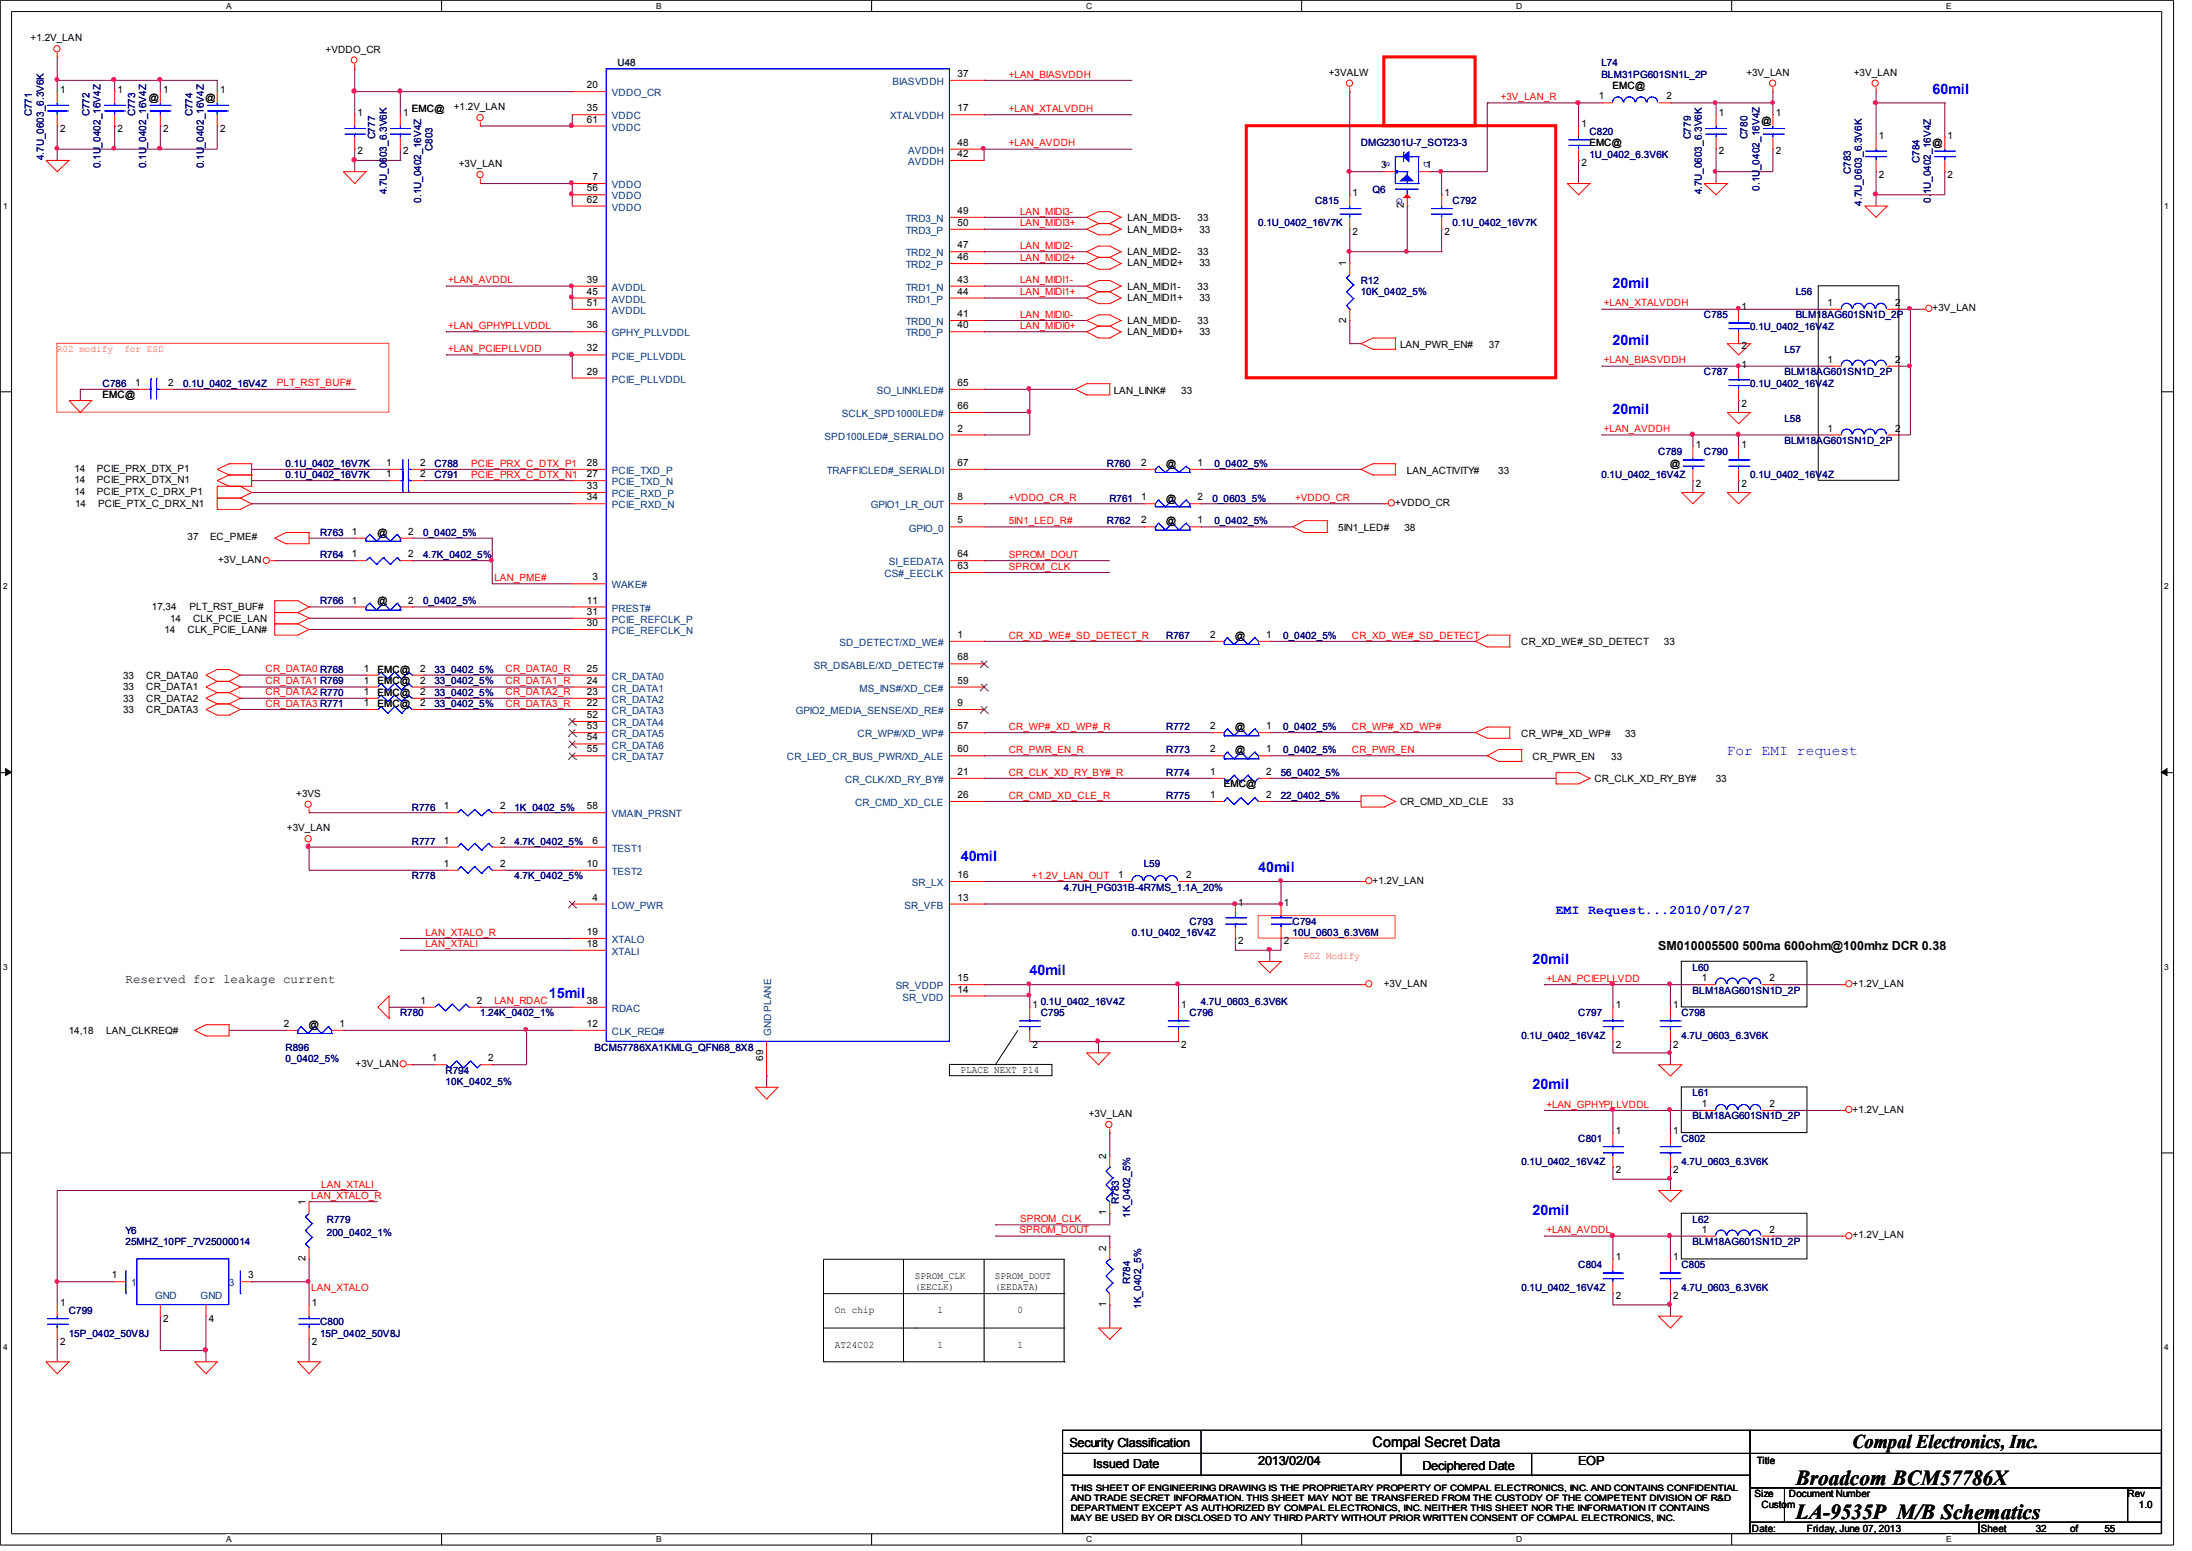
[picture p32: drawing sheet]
<svg xmlns="http://www.w3.org/2000/svg" width="297mm" height="210mm" viewBox="0 0 297 210" stroke-linecap="round" stroke-linejoin="round" font-family="sans-serif">
<defs><g id="words">
<g font-size="2.9">
<text x="243.2" y="201">Broadcom BCM57786X</text>
<text x="243.2" y="205.7">LA-9535P M/B Schematics</text>
</g>
<text font-size="2.6" x="250.9" y="196.1">Compal Electronics, Inc.</text>
<g font-size="1.9" fill="#00f">
<text x="261.8" y="12.7">60mil</text>
<text x="218.4" y="39">20mil</text>
<text x="218.4" y="46.7">20mil</text>
<text x="218.4" y="56.1">20mil</text>
<text x="233.9" y="102.3">For EMI request</text>
<text x="130.1" y="116.5">40mil</text>
<text x="170.4" y="118">40mil</text>
<text x="139.4" y="132">40mil</text>
<text x="207.6" y="130.5">20mil</text>
<text x="74.3" y="135.1">15mil</text>
<text x="207.6" y="147.5">20mil</text>
<text x="207.6" y="164.5">20mil</text>
</g>
<text font-size="1.9" x="185.9" y="195.9">Compal Secret Data</text>
<text font-size="1.8" fill="#00f" x="210.7" y="123.8">EMI Request...2010/07/27</text>
<g font-size="1.7">
<text x="224.6" y="128.6">SM010005500 500ma 600ohm@100mhz DCR 0.38</text>
<text x="17" y="133.1">Reserved for leakage current</text>
<text x="144.9" y="195.9">Security Classification</text>
<text x="148.1" y="198.8">Issued Date</text>
<text x="170.4" y="198.4">2013/02/04</text>
<text x="192.7" y="199">Deciphered Date</text>
<text x="213.8" y="198.4">EOP</text>
</g>
<g font-size="1.4">
<text x="4.1" y="5.6">+1.2V_LAN</text>
<text x="44.1" y="7.1">+VDDO_CR</text>
<text x="79.5" y="11.9">20</text>
<text x="129.7" y="10.4">37</text>
<text x="180" y="10.2">+3VALW</text>
<text x="236.6" y="10.2">+3V_LAN</text>
<text x="251.1" y="10.2">+3V_LAN</text>
<text x="8.1" y="12.5">1</text>
<text x="8.1" y="17.9">2</text>
<text x="15.9" y="12.5">1</text>
<text x="15.9" y="17.9">2</text>
<text x="20.2" y="13.6">@</text>
<text x="22.1" y="12.5">1</text>
<text x="22.1" y="17.9">2</text>
<text x="27.9" y="13.6">@</text>
<text x="29.8" y="12.5">1</text>
<text x="29.8" y="17.9">2</text>
<text x="48.4" y="15.7">1</text>
<text x="54.6" y="15.7">1</text>
<text x="55.8" y="15.2">EMC@</text>
<text x="61.5" y="14.9">+1.2V_LAN</text>
<text x="79.5" y="15.1">35</text>
<text x="79.5" y="16.6">61</text>
<text x="129.7" y="15.1">17</text>
<text x="214.2" y="17.2">1</text>
<text x="216.6" y="13.5">1</text>
<text x="218.4" y="12.1">EMC@</text>
<text x="225.7" y="13.5">2</text>
<text x="232.8" y="15.7">1</text>
<text x="238.6" y="16.8">@</text>
<text x="240.5" y="15.7">1</text>
<text x="48.4" y="20.9">2</text>
<text x="54.6" y="20.9">2</text>
<text x="62.1" y="22.6">+3V_LAN</text>
<text x="129.7" y="21.3">42</text>
<text x="129.7" y="19.7">48</text>
<text x="187.1" y="22.8">3</text>
<text x="193.2" y="22.8">1</text>
<text x="214.2" y="22.5">2</text>
<text x="215.3" y="19.8">EMC@</text>
<text x="232.8" y="20.9">2</text>
<text x="240.5" y="20.9">2</text>
<text x="254.5" y="18.8">1</text>
<text x="261.8" y="19.8">@</text>
<text x="263.8" y="18.8">1</text>
<text x="79.5" y="27.4">62</text>
<text x="79.5" y="25.9">56</text>
<text x="80.3" y="24.4">7</text>
<text x="129.7" y="29">49</text>
<text x="152.7" y="29.9">LAN_MIDI3-</text>
<text x="162.2" y="29.9">33</text>
<text x="183.2" y="26.5">1</text>
<text x="195.7" y="26.5">1</text>
<text x="254.5" y="24">2</text>
<text x="263.8" y="24">2</text>
<text x="129.7" y="35.2">46</text>
<text x="129.7" y="30.6">50</text>
<text x="129.7" y="33.6">47</text>
<text x="152.7" y="34.5">LAN_MIDI2-</text>
<text x="152.7" y="31.5">LAN_MIDI3+</text>
<text x="162.2" y="34.5">33</text>
<text x="162.5" y="31.5">33</text>
<text x="183.2" y="31.7">2</text>
<text x="195.7" y="31.7">2</text>
<text x="79.5" y="41.4">51</text>
<text x="79.5" y="39.9">45</text>
<text x="79.5" y="38.3">39</text>
<text x="129.7" y="39.9">44</text>
<text x="129.7" y="38.3">43</text>
<text x="152.7" y="39.2">LAN_MIDI1-</text>
<text x="152.7" y="36.1">LAN_MIDI2+</text>
<text x="152.7" y="40.7">LAN_MIDI1+</text>
<text x="162.2" y="39.2">33</text>
<text x="162.5" y="36.1">33</text>
<text x="162.5" y="40.7">33</text>
<text x="235.9" y="42">1</text>
<text x="247.6" y="41.4">1</text>
<text x="256.7" y="41.4">2</text>
<text x="79.5" y="47.6">32</text>
<text x="79.5" y="44.4">36</text>
<text x="129.7" y="42.9">41</text>
<text x="129.7" y="44.4">40</text>
<text x="152.7" y="43.9">LAN_MIDI0-</text>
<text x="152.7" y="45.4">LAN_MIDI0+</text>
<text x="162.2" y="43.9">33</text>
<text x="162.5" y="45.4">33</text>
<text x="189.7" y="47.1">LAN_PWR_EN#</text>
<text x="201.7" y="47.1">37</text>
<text x="235.9" y="47.2">2</text>
<text x="261.8" y="42.2">+3V_LAN</text>
<text x="13.9" y="53.9">EMC@</text>
<text x="18.3" y="52.2">1</text>
<text x="22.8" y="52.2">2</text>
<text x="79.5" y="50.7">29</text>
<text x="129.7" y="52.2">65</text>
<text x="150.9" y="53.3">LAN_LINK#</text>
<text x="160" y="53.3">33</text>
<text x="235.9" y="49.8">1</text>
<text x="247.6" y="49.1">1</text>
<text x="256.7" y="49.1">2</text>
<text x="129.7" y="55.4">66</text>
<text x="129.7" y="58.4">2</text>
<text x="235.9" y="55">2</text>
<text x="247.6" y="58.4">1</text>
<text x="256.7" y="58.4">2</text>
<text x="10.1" y="65.4">14</text>
<text x="10.1" y="63.8">14</text>
<text x="13.1" y="65.4">PCIE_PRX_DTX_N1</text>
<text x="13.1" y="63.8">PCIE_PRX_DTX_P1</text>
<text x="52.3" y="64.6">1</text>
<text x="52.3" y="63.1">1</text>
<text x="56.9" y="64.6">2</text>
<text x="56.9" y="63.1">2</text>
<text x="79.5" y="64.6">27</text>
<text x="79.5" y="63.1">28</text>
<text x="129.7" y="63.1">67</text>
<text x="154.6" y="63.1">2</text>
<text x="158" y="63.2">@</text>
<text x="162.2" y="63.1">1</text>
<text x="190.6" y="64.2">LAN_ACTIVITY#</text>
<text x="202.9" y="64.2">33</text>
<text x="226.2" y="63.2">@</text>
<text x="229.7" y="60.6">1</text>
<text x="229.7" y="65.9">2</text>
<text x="235.9" y="60.6">1</text>
<text x="235.9" y="65.9">2</text>
<text x="10.1" y="67.1">14</text>
<text x="10.2" y="68.7">14</text>
<text x="13.1" y="67.1">PCIE_PTX_C_DRX_P1</text>
<text x="13.3" y="68.7">PCIE_PTX_C_DRX_N1</text>
<text x="79.5" y="66.2">33</text>
<text x="79.5" y="67.7">34</text>
<text x="129.7" y="67.7">8</text>
<text x="129.7" y="70.9">5</text>
<text x="154.6" y="67.7">1</text>
<text x="154.6" y="70.9">2</text>
<text x="158" y="67.9">@</text>
<text x="158" y="71">@</text>
<text x="162.2" y="67.7">2</text>
<text x="162.2" y="70.9">1</text>
<text x="181.3" y="71.9">5IN1_LED#</text>
<text x="189" y="68.5">+VDDO_CR</text>
<text x="190.2" y="71.9">38</text>
<text x="25.4" y="73.2">37</text>
<text x="28.4" y="73.2">EC_PME#</text>
<text x="29.5" y="76.2">+3V_LAN</text>
<text x="47.7" y="72.4">1</text>
<text x="47.7" y="75.4">1</text>
<text x="51.1" y="72.6">@</text>
<text x="55.3" y="72.4">2</text>
<text x="55.3" y="75.4">2</text>
<text x="129.7" y="77">63</text>
<text x="129.7" y="75.4">64</text>
<text x="20.6" y="82.5">17,34</text>
<text x="25.7" y="82.5">PLT_RST_BUF#</text>
<text x="47.7" y="81.7">1</text>
<text x="51.1" y="81.8">@</text>
<text x="55.3" y="81.7">2</text>
<text x="79.5" y="81.7">11</text>
<text x="79.5" y="83.2">31</text>
<text x="80.3" y="78.6">3</text>
<text x="22.3" y="85.7">14</text>
<text x="23" y="84.2">14</text>
<text x="25.4" y="85.7">CLK_PCIE_LAN#</text>
<text x="26.2" y="84.2">CLK_PCIE_LAN</text>
<text x="79.5" y="84.8">30</text>
<text x="129.7" y="86.4">1</text>
<text x="129.7" y="89.4">68</text>
<text x="163.9" y="86.4">2</text>
<text x="167.3" y="86.4">@</text>
<text x="171.5" y="86.4">1</text>
<text x="206.1" y="87.4">CR_XD_WE#_SD_DETECT</text>
<text x="225.4" y="87.4">33</text>
<text x="16.7" y="91.9">33</text>
<text x="16.7" y="93.5">33</text>
<text x="16.7" y="95">33</text>
<text x="19.8" y="91.9">CR_DATA0</text>
<text x="19.8" y="93.5">CR_DATA1</text>
<text x="19.8" y="95">CR_DATA2</text>
<text x="49.3" y="95.6">1</text>
<text x="49.3" y="90.9">1</text>
<text x="49.3" y="94.1">1</text>
<text x="49.3" y="92.5">1</text>
<text x="51.1" y="95.8">EMC@</text>
<text x="51.1" y="91.1">EMC@</text>
<text x="51.1" y="94.2">EMC@</text>
<text x="51.1" y="92.6">EMC@</text>
<text x="56.9" y="95.6">2</text>
<text x="56.9" y="90.9">2</text>
<text x="56.9" y="94.1">2</text>
<text x="56.9" y="92.5">2</text>
<text x="79.5" y="90.9">25</text>
<text x="79.5" y="92.5">24</text>
<text x="79.5" y="95.6">22</text>
<text x="79.5" y="94.1">23</text>
<text x="129.7" y="92.5">59</text>
<text x="129.7" y="95.6">9</text>
<text x="16.7" y="96.5">33</text>
<text x="19.8" y="96.5">CR_DATA3</text>
<text x="79.5" y="98.7">53</text>
<text x="79.5" y="97.2">52</text>
<text x="79.5" y="100.2">54</text>
<text x="79.5" y="101.9">55</text>
<text x="129.7" y="98.7">57</text>
<text x="129.7" y="101.9">60</text>
<text x="163.9" y="101.9">2</text>
<text x="163.9" y="98.7">2</text>
<text x="167.3" y="101.9">@</text>
<text x="167.3" y="98.9">@</text>
<text x="171.5" y="101.9">1</text>
<text x="171.5" y="98.7">1</text>
<text x="206.1" y="99.8">CR_WP#_XD_WP#</text>
<text x="220.1" y="99.8">33</text>
<text x="40.1" y="107.9">+3VS</text>
<text x="129.7" y="104.9">21</text>
<text x="163.9" y="104.9">1</text>
<text x="165.8" y="106.6">EMC@</text>
<text x="171.5" y="104.9">2</text>
<text x="207.6" y="102.9">CR_PWR_EN</text>
<text x="216" y="105.8">CR_CLK_XD_RY_BY#</text>
<text x="218.3" y="102.9">33</text>
<text x="232.4" y="105.8">33</text>
<text x="38.9" y="112.5">+3V_LAN</text>
<text x="60.1" y="109.6">1</text>
<text x="67.7" y="109.6">2</text>
<text x="79.5" y="109.6">58</text>
<text x="129.7" y="108">26</text>
<text x="163.9" y="108">1</text>
<text x="171.5" y="108">2</text>
<text x="189.7" y="109">CR_CMD_XD_CLE</text>
<text x="203.5" y="109">33</text>
<text x="60.1" y="114.2">1</text>
<text x="60.1" y="117.3">1</text>
<text x="67.7" y="114.2">2</text>
<text x="67.7" y="117.3">2</text>
<text x="79.5" y="117.3">10</text>
<text x="80.3" y="114.2">6</text>
<text x="129.7" y="118.9">16</text>
<text x="151.5" y="118.9">1</text>
<text x="160.7" y="118.9">2</text>
<text x="185.9" y="119.6">+1.2V_LAN</text>
<text x="80.3" y="121.9">4</text>
<text x="129.7" y="121.9">13</text>
<text x="167.7" y="122.6">1</text>
<text x="173.9" y="122.6">1</text>
<text x="79.5" y="128.2">18</text>
<text x="79.5" y="126.6">19</text>
<text x="167.7" y="127.8">2</text>
<text x="173.9" y="127.8">2</text>
<text x="57" y="135.9">1</text>
<text x="64.6" y="135.9">2</text>
<text x="79.5" y="135.9">38</text>
<text x="129.7" y="132.8">15</text>
<text x="129.7" y="134.4">14</text>
<text x="139.9" y="136.5">1</text>
<text x="160" y="136.5">1</text>
<text x="187.5" y="133.6">+3V_LAN</text>
<text x="218.9" y="136.5">1</text>
<text x="226.7" y="136.5">1</text>
<text x="230.5" y="132.8">1</text>
<text x="239.7" y="132.8">2</text>
<text x="251" y="133.6">+1.2V_LAN</text>
<text x="9.3" y="140">14,18</text>
<text x="14.4" y="140">LAN_CLKREQ#</text>
<text x="38.4" y="139">2</text>
<text x="41.8" y="139.1">@</text>
<text x="46" y="139">1</text>
<text x="58.5" y="143.7">1</text>
<text x="66.1" y="143.7">2</text>
<text x="79.5" y="139">12</text>
<text x="139.9" y="141.8">2</text>
<text x="160" y="141.8">2</text>
<text x="218.9" y="141.8">2</text>
<text x="226.7" y="141.8">2</text>
<text x="48.2" y="144.4">+3V_LAN</text>
<text x="130.1" y="145.3">PLACE NEXT P14</text>
<text x="230.5" y="149.9">1</text>
<text x="239.7" y="149.9">2</text>
<text x="147.5" y="151.2">+3V_LAN</text>
<text x="218.9" y="153.6">1</text>
<text x="226.7" y="153.6">1</text>
<text x="251" y="150.6">+1.2V_LAN</text>
<text x="218.9" y="158.8">2</text>
<text x="226.7" y="158.8">2</text>
<text x="230.5" y="166.9">1</text>
<text x="239.7" y="166.9">2</text>
<text x="251" y="167.6">+1.2V_LAN</text>
<text x="15.2" y="173.1">1</text>
<text x="33.6" y="173.1">3</text>
<text x="123.9" y="173.1">SPROM_CLK</text>
<text x="134.8" y="173.1">SPROM_DOUT</text>
<text x="218.9" y="170.6">1</text>
<text x="226.7" y="170.6">1</text>
<text x="8.1" y="176.8">1</text>
<text x="22.1" y="179">2</text>
<text x="28.3" y="179">4</text>
<text x="42.2" y="176.8">1</text>
<text x="113.1" y="177.8">On chip</text>
<text x="123.9" y="174.7">(EECLK)</text>
<text x="127" y="177.8">1</text>
<text x="134.8" y="174.7">(EEDATA)</text>
<text x="137.8" y="177.8">0</text>
<text x="218.9" y="175.9">2</text>
<text x="226.7" y="175.9">2</text>
<text x="8.1" y="182.1">2</text>
<text x="42.2" y="182.1">2</text>
<text x="113.1" y="182.5">AT24C02</text>
<text x="127" y="182.5">1</text>
<text x="137.8" y="182.5">1</text>
<text x="237.7" y="202.7">Size</text>
<text x="238" y="198.2">Title</text>
<text x="242.3" y="202.7">Document Number</text>
<text x="288.2" y="202.7">Rev</text>
<text x="237.3" y="207.3">Date:</text>
<text x="238.6" y="204.2">Custom</text>
<text x="244.8" y="207.3">Friday, June 07, 2013</text>
<text x="268.3" y="207.3">Sheet</text>
<text x="275.8" y="207.3">32</text>
<text x="280.4" y="207.3">of</text>
<text x="285.1" y="207.3">55</text>
<text x="289.7" y="204.2">1.0</text>
</g>
<text font-size="1.4" fill="#004040" x="83.6" y="9">U48</text>
<g font-size="1.4" fill="#004080">
<text x="120.9" y="11.5">BIASVDDH</text>
<text x="82.9" y="13">VDDO_CR</text>
<text x="82.9" y="16.2">VDDC</text>
<text x="82.9" y="17.7">VDDC</text>
<text x="120.6" y="16.2">XTALVDDH</text>
<text x="123" y="22.4">AVDDH</text>
<text x="123" y="20.8">AVDDH</text>
<text x="82.9" y="28.5">VDDO</text>
<text x="82.9" y="25.5">VDDO</text>
<text x="82.9" y="27">VDDO</text>
<text x="122.7" y="31.7">TRD3_P</text>
<text x="122.7" y="30.1">TRD3_N</text>
<text x="122.7" y="34.7">TRD2_N</text>
<text x="82.9" y="41">AVDDL</text>
<text x="82.9" y="39.4">AVDDL</text>
<text x="122.7" y="41">TRD1_P</text>
<text x="122.7" y="39.4">TRD1_N</text>
<text x="122.7" y="36.3">TRD2_P</text>
<text x="82.9" y="42.5">AVDDL</text>
<text x="82.9" y="45.6">GPHY_PLLVDDL</text>
<text x="122.7" y="44">TRD0_N</text>
<text x="122.7" y="45.6">TRD0_P</text>
<text x="82.9" y="48.7">PCIE_PLLVDDL</text>
<text x="82.9" y="51.8">PCIE_PLLVDDL</text>
<text x="118.8" y="53.3">SO_LINKLED#</text>
<text x="111.7" y="59.5">SPD100LED#_SERIALDO</text>
<text x="114" y="56.5">SCLK_SPD1000LED#</text>
<text x="82.9" y="65.7">PCIE_TXD_N</text>
<text x="82.9" y="64.2">PCIE_TXD_P</text>
<text x="112" y="64.2">TRAFFICLED#_SERIALDI</text>
<text x="82.9" y="67.3">PCIE_RXD_P</text>
<text x="82.9" y="68.8">PCIE_RXD_N</text>
<text x="117.9" y="68.8">GPIO1_LR_OUT</text>
<text x="123.1" y="72">GPIO_0</text>
<text x="120.4" y="76.5">SI_EEDATA</text>
<text x="82.9" y="79.7">WAKE#</text>
<text x="82.9" y="82.8">PREST#</text>
<text x="119.8" y="78.1">CS#_EECLK</text>
<text x="82.9" y="84.3">PCIE_REFCLK_P</text>
<text x="82.9" y="85.9">PCIE_REFCLK_N</text>
<text x="113.7" y="87.5">SD_DETECT/XD_WE#</text>
<text x="82.9" y="92">CR_DATA0</text>
<text x="82.9" y="93.6">CR_DATA1</text>
<text x="82.9" y="95.2">CR_DATA2</text>
<text x="110.2" y="90.5">SR_DISABLE/XD_DETECT#</text>
<text x="116.4" y="93.6">MS_INS#/XD_CE#</text>
<text x="82.9" y="96.7">CR_DATA3</text>
<text x="82.9" y="99.8">CR_DATA5</text>
<text x="82.9" y="98.3">CR_DATA4</text>
<text x="82.9" y="101.3">CR_DATA6</text>
<text x="107.8" y="96.7">GPIO2_MEDIA_SENSE/XD_RE#</text>
<text x="116.2" y="99.8">CR_WP#/XD_WP#</text>
<text x="82.9" y="103">CR_DATA7</text>
<text x="106.6" y="103">CR_LED_CR_BUS_PWR/XD_ALE</text>
<text x="114.5" y="106">CR_CLK/XD_RY_BY#</text>
<text x="82.9" y="110.7">VMAIN_PRSNT</text>
<text x="115.8" y="109.1">CR_CMD_XD_CLE</text>
<text x="82.9" y="118.4">TEST2</text>
<text x="82.9" y="115.3">TEST1</text>
<text x="123.5" y="120">SR_LX</text>
<text x="82.9" y="123">LOW_PWR</text>
<text x="122.5" y="123">SR_VFB</text>
<text x="82.9" y="129.3">XTALI</text>
<text x="82.9" y="127.7">XTALO</text>
<text x="82.9" y="137">RDAC</text>
<text x="121.3" y="133.9">SR_VDDP</text>
<text x="122.3" y="135.5">SR_VDD</text>
<text x="82.9" y="140.1">CLK_REQ#</text>
<text x="17.8" y="174.2">1</text>
<text x="21" y="175.9">GND</text>
<text x="27.2" y="175.9">GND</text>
<text x="31" y="174.2">3</text>
</g>
<g font-size="1.4" fill="#f00">
<text x="136.7" y="10.5">+LAN_BIASVDDH</text>
<text x="136.7" y="15.2">+LAN_XTALVDDH</text>
<text x="203.3" y="13.5">+3V_LAN_R</text>
<text x="136.7" y="19.8">+LAN_AVDDH</text>
<text x="138.2" y="29">LAN_MIDI3-</text>
<text x="138.2" y="33.7">LAN_MIDI2-</text>
<text x="138.2" y="30.6">LAN_MIDI3+</text>
<text x="138.2" y="35.3">LAN_MIDI2+</text>
<text x="60.7" y="38.4">+LAN_AVDDL</text>
<text x="138.2" y="40">LAN_MIDI1+</text>
<text x="138.2" y="38.4">LAN_MIDI1-</text>
<text x="217.3" y="41.5">+LAN_XTALVDDH</text>
<text x="60.7" y="47.7">+LAN_PCIEPLLVDD</text>
<text x="60.7" y="44.5">+LAN_GPHYPLLVDDL</text>
<text x="138.2" y="43">LAN_MIDI0-</text>
<text x="138.2" y="44.5">LAN_MIDI0+</text>
<text x="37.5" y="52.3">PLT_RST_BUF#</text>
<text x="217.3" y="49.2">+LAN_BIASVDDH</text>
<text x="217.3" y="58.5">+LAN_AVDDH</text>
<text x="63.8" y="64.7">PCIE_PRX_C_DTX_N1</text>
<text x="63.8" y="63.2">PCIE_PRX_C_DTX_P1</text>
<text x="136.7" y="67.8">+VDDO_CR_R</text>
<text x="136.7" y="71">5IN1_LED_R#</text>
<text x="175.4" y="67.8">+VDDO_CR</text>
<text x="136.7" y="77.1">SPROM_CLK</text>
<text x="136.7" y="75.5">SPROM_DOUT</text>
<text x="67" y="78.7">LAN_PME#</text>
<text x="136.7" y="86.4">CR_XD_WE#_SD_DETECT_R</text>
<text x="183.1" y="86.4">CR_XD_WE#_SD_DETECT</text>
<text x="36" y="91">CR_DATA0 R768</text>
<text x="36" y="92.6">CR_DATA1 R769</text>
<text x="36" y="94.1">CR_DATA2 R770</text>
<text x="36" y="95.7">CR_DATA3 R771</text>
<text x="68.5" y="91">CR_DATA0_R</text>
<text x="68.5" y="92.6">CR_DATA1_R</text>
<text x="68.5" y="94.1">CR_DATA2_R</text>
<text x="68.5" y="95.7">CR_DATA3_R</text>
<text x="136.7" y="98.8">CR_WP#_XD_WP#_R</text>
<text x="136.7" y="101.9">CR_PWR_EN_R</text>
<text x="183.1" y="98.8">CR_WP#_XD_WP#</text>
<text x="183.1" y="101.9">CR_PWR_EN</text>
<text x="136.7" y="105">CR_CLK_XD_RY_BY#_R</text>
<text x="136.7" y="108.1">CR_CMD_XD_CLE_R</text>
<text x="139.8" y="119">+1.2V_LAN_OUT</text>
<text x="57.7" y="126.7">LAN_XTALO_R</text>
<text x="57.7" y="128.3">LAN_XTALI</text>
<text x="67" y="136">LAN_RDAC</text>
<text x="209.5" y="132.9">+LAN_PCIEPLLVDD</text>
<text x="209.5" y="149.9">+LAN_GPHYPLLVDDL</text>
<text x="43.5" y="160.8">LAN_XTALI</text>
<text x="42.2" y="162.3">LAN_XTALO_R</text>
<text x="138.1" y="167">SPROM_DOUT</text>
<text x="138.2" y="165.4">SPROM_CLK</text>
<text x="209.5" y="167">+LAN_AVDDL</text>
<text x="42.2" y="174.8">LAN_XTALO</text>
</g>
<g font-size="1.4" fill="#000080">
<text x="216.9" y="9">L74</text>
<text x="216.9" y="10.6">BLM31PG601SN1L_2P</text>
<text x="184.3" y="19.8">DMG2301U-7_SOT23-3</text>
<text x="215.3" y="18.3">C820</text>
<text x="215.3" y="21.4">1U_0402_6.3V6K</text>
<text x="178.1" y="27.6">C815</text>
<text x="185.9" y="26.1">Q6</text>
<text x="196.8" y="27.6">C792</text>
<text x="170.4" y="30.6">0.1U_0402_16V7K</text>
<text x="196.8" y="30.6">0.1U_0402_16V7K</text>
<text x="184.3" y="38.4">R12</text>
<text x="184.3" y="40">10K_0402_5%</text>
<text x="243.2" y="40">L56</text>
<text x="230.8" y="43.1">C785</text>
<text x="237.1" y="44.6">0.1U_0402_16V4Z</text>
<text x="241.7" y="47.8">L57</text>
<text x="243.2" y="43.1">BLM18AG601SN1D_2P</text>
<text x="13.9" y="52.4">C786</text>
<text x="24.8" y="52.4">0.1U_0402_16V4Z</text>
<text x="230.8" y="50.8">C787</text>
<text x="237.1" y="52.4">0.1U_0402_16V4Z</text>
<text x="241.7" y="50.8">BLM18AG601SN1D_2P</text>
<text x="241.7" y="57.1">L58</text>
<text x="38.7" y="64.8">0.1U_0402_16V7K</text>
<text x="38.7" y="63.2">0.1U_0402_16V7K</text>
<text x="58.8" y="64.8">C791</text>
<text x="58.8" y="63.2">C788</text>
<text x="149.9" y="63.2">R760</text>
<text x="164.5" y="63.2">0_0402_5%</text>
<text x="216.9" y="64.8">0.1U_0402_16V4Z</text>
<text x="224.6" y="61.6">C789</text>
<text x="230.8" y="61.6">C790</text>
<text x="237.1" y="64.8">0.1U_0402_16V4Z</text>
<text x="241.7" y="60.1">BLM18AG601SN1D_2P</text>
<text x="149.9" y="71">R762</text>
<text x="150.3" y="67.9">R761</text>
<text x="164.3" y="67.9">0_0603_5%</text>
<text x="164.5" y="71">0_0402_5%</text>
<text x="43.3" y="72.6">R763</text>
<text x="43.3" y="75.6">R764</text>
<text x="57.3" y="72.6">0_0402_5%</text>
<text x="57.3" y="75.6">4.7K_0402_5%</text>
<text x="43.3" y="81.8">R766</text>
<text x="57.3" y="81.8">0_0402_5%</text>
<text x="158" y="86.4">R767</text>
<text x="173.8" y="86.4">0_0402_5%</text>
<text x="58.8" y="95.8">33_0402_5%</text>
<text x="58.8" y="91.1">33_0402_5%</text>
<text x="58.8" y="94.2">33_0402_5%</text>
<text x="58.8" y="92.6">33_0402_5%</text>
<text x="158" y="101.9">R773</text>
<text x="158" y="98.9">R772</text>
<text x="173.8" y="101.9">0_0402_5%</text>
<text x="173.8" y="98.9">0_0402_5%</text>
<text x="158" y="105.1">R774</text>
<text x="173.5" y="105.1">56_0402_5%</text>
<text x="55.8" y="109.7">R776</text>
<text x="69.7" y="109.7">1K_0402_5%</text>
<text x="158" y="108.1">R775</text>
<text x="173.5" y="108.1">22_0402_5%</text>
<text x="55.8" y="114.4">R777</text>
<text x="55.8" y="119">R778</text>
<text x="69.7" y="114.4">4.7K_0402_5%</text>
<text x="69.7" y="119">4.7K_0402_5%</text>
<text x="154.9" y="117.4">L59</text>
<text x="144.1" y="120.6">4.7UH_PG031B-4R7MS_1.1A_20%</text>
<text x="161.1" y="125.2">C793</text>
<text x="175.1" y="125.2">C794</text>
<text x="153.3" y="126.7">0.1U_0402_16V4Z</text>
<text x="175.1" y="126.7">10U_0603_6.3V6M</text>
<text x="229.3" y="131.4">L60</text>
<text x="54.2" y="137.6">R780</text>
<text x="65" y="137.6">1.24K_0402_1%</text>
<text x="141" y="137.6">C795</text>
<text x="141" y="136.1">0.1U_0402_16V4Z</text>
<text x="161.1" y="137.6">C796</text>
<text x="162.6" y="136.1">4.7U_0603_6.3V6K</text>
<text x="213.8" y="137.6">C797</text>
<text x="227.8" y="137.6">C798</text>
<text x="229.3" y="134.5">BLM18AG601SN1D_2P</text>
<text x="38.7" y="142.2">R896</text>
<text x="38.7" y="143.8">0_0402_5%</text>
<text x="80.5" y="142.2">BCM57786XA1KMLG_QFN68_8X8</text>
<text x="206.1" y="140.7">0.1U_0402_16V4Z</text>
<text x="227.8" y="140.7">4.7U_0603_6.3V6K</text>
<text x="60.4" y="145.4">R794</text>
<text x="60.4" y="146.9">10K_0402_5%</text>
<text x="229.3" y="148.4">L61</text>
<text x="213.8" y="154.6">C801</text>
<text x="227.8" y="154.6">C802</text>
<text x="229.3" y="151.6">BLM18AG601SN1D_2P</text>
<text x="206.1" y="157.7">0.1U_0402_16V4Z</text>
<text x="227.8" y="157.7">4.7U_0603_6.3V6K</text>
<text x="17" y="167">Y6</text>
<text x="44.3" y="165.5">R779</text>
<text x="44.3" y="167.3">200_0402_1%</text>
<text x="229.3" y="165.5">L62</text>
<text x="17" y="168.6">25MHZ_10PF_7V25000014</text>
<text x="213.8" y="171.7">C804</text>
<text x="227.8" y="171.7">C805</text>
<text x="229.3" y="168.6">BLM18AG601SN1D_2P</text>
<text x="9.3" y="177.9">C799</text>
<text x="43.3" y="179.4">C800</text>
<text x="206.1" y="174.8">0.1U_0402_16V4Z</text>
<text x="227.8" y="174.8">4.7U_0603_6.3V6K</text>
<text x="9.3" y="181">15P_0402_50V8J</text>
<text x="43.3" y="181">15P_0402_50V8J</text>
</g>
<g font-size="1.4" fill="#ff8000">
<text x="7.7" y="47.7">R02 modify</text>
<text x="16.8" y="47.7">for ESD</text>
<text x="176.6" y="129.8">R02 Modify</text>
</g>
<g font-size="1.3" fill="#000080">
<text x="4.3" y="15.7" transform="rotate(-90 4.3 15.7)">C771</text>
<text x="12.1" y="15.7" transform="rotate(-90 12.1 15.7)">C772</text>
<text x="18.3" y="15.7" transform="rotate(-90 18.3 15.7)">C773</text>
<text x="26.1" y="15.7" transform="rotate(-90 26.1 15.7)">C774</text>
<text x="5.9" y="21.7" transform="rotate(-90 5.9 21.7)">4.7U_0603_6.3V6K</text>
<text x="13.6" y="22.8" transform="rotate(-90 13.6 22.8)">0.1U_0402_16V4Z</text>
<text x="19.8" y="22.8" transform="rotate(-90 19.8 22.8)">0.1U_0402_16V4Z</text>
<text x="27.6" y="22.8" transform="rotate(-90 27.6 22.8)">0.1U_0402_16V4Z</text>
<text x="50.8" y="18.9" transform="rotate(-90 50.8 18.9)">C777</text>
<text x="58.6" y="20.4" transform="rotate(-90 58.6 20.4)">C803</text>
<text x="229" y="18.9" transform="rotate(-90 229 18.9)">C779</text>
<text x="236.7" y="18.9" transform="rotate(-90 236.7 18.9)">C780</text>
<text x="250.7" y="23.5" transform="rotate(-90 250.7 23.5)">C783</text>
<text x="260" y="22" transform="rotate(-90 260 22)">C784</text>
<text x="52.4" y="26.3" transform="rotate(-90 52.4 26.3)">4.7U_0603_6.3V6K</text>
<text x="57.1" y="27.4" transform="rotate(-90 57.1 27.4)">0.1U_0402_16V4Z</text>
<text x="230.5" y="26.3" transform="rotate(-90 230.5 26.3)">4.7U_0603_6.3V6K</text>
<text x="238.3" y="25.8" transform="rotate(-90 238.3 25.8)">0.1U_0402_16V4Z</text>
<text x="252.2" y="27.9" transform="rotate(-90 252.2 27.9)">4.7U_0603_6.3V6K</text>
<text x="261.5" y="27.4" transform="rotate(-90 261.5 27.4)">0.1U_0402_16V4Z</text>
<text x="151.6" y="163" transform="rotate(-90 151.6 163)">R783</text>
<text x="153.1" y="164.8" transform="rotate(-90 153.1 164.8)">1K_0402_5%</text>
<text x="153.1" y="173.8" transform="rotate(-90 153.1 173.8)">R784</text>
<text x="154.6" y="177.2" transform="rotate(-90 154.6 177.2)">1K_0402_5%</text>
</g>
<g font-size="1.3" fill="#00f">
<text x="187.5" y="21.8" transform="rotate(90 187.5 21.8)">S</text>
<text x="192.9" y="21.8" transform="rotate(90 192.9 21.8)">D</text>
<text x="189.2" y="26.8" transform="rotate(90 189.2 26.8)">G</text>
</g>
<g font-size="1.3">
<text x="190.2" y="28.2" transform="rotate(-90 190.2 28.2)">2</text>
<text x="182.4" y="36.1" transform="rotate(-90 182.4 36.1)">1</text>
<text x="182.4" y="43.7" transform="rotate(-90 182.4 43.7)">2</text>
<text x="103.4" y="143.6" transform="rotate(-90 103.4 143.6)">69</text>
<text x="149.9" y="156.9" transform="rotate(-90 149.9 156.9)">2</text>
<text x="41.4" y="163.2" transform="rotate(-90 41.4 163.2)">1</text>
<text x="149.9" y="164.5" transform="rotate(-90 149.9 164.5)">1</text>
<text x="41.4" y="170.7" transform="rotate(-90 41.4 170.7)">2</text>
<text x="149.9" y="169.3" transform="rotate(-90 149.9 169.3)">2</text>
<text x="149.9" y="177" transform="rotate(-90 149.9 177)">1</text>
</g>
<text font-size="1.3" fill="#004080" x="104.5" y="140.2" transform="rotate(-90 104.5 140.2)">GND PLANE</text>
<g font-size="1.2">
<text x="145" y="201.8">THIS SHEET OF ENGINEERING DRAWING IS THE PROPRIETARY PROPERTY OF COMPAL ELECTRONICS, INC. AND CONTAINS CONFIDENTIAL</text>
<text x="145" y="203.2">AND TRADE SECRET INFORMATION. THIS SHEET MAY NOT BE TRANSFERED FROM THE CUSTODY OF THE COMPETENT DIVISION OF R&amp;D</text>
<text x="145" y="204.6">DEPARTMENT EXCEPT AS AUTHORIZED BY COMPAL ELECTRONICS, INC. NEITHER THIS SHEET NOR THE INFORMATION IT CONTAINS</text>
<text x="145" y="205.9">MAY BE USED BY OR DISCLOSED TO ANY THIRD PARTY WITHOUT PRIOR WRITTEN CONSENT OF COMPAL ELECTRONICS, INC.</text>
</g>
<g font-size="1.1">
<text x="30.6" y="1.2">A</text>
<text x="88.9" y="1.2">B</text>
<text x="147.1" y="1.2">C</text>
<text x="205.4" y="1.2">D</text>
<text x="263.6" y="1.2">E</text>
<text x=".4" y="28.3">1</text>
<text x="293.2" y="28.3">1</text>
<text x=".4" y="79.8">2</text>
<text x="293.2" y="79.8">2</text>
<text x=".4" y="131.3">3</text>
<text x="293.2" y="131.3">3</text>
<text x=".4" y="182.8">4</text>
<text x="293.2" y="182.8">4</text>
<text x="30.6" y="208.8">A</text>
<text x="88.9" y="208.8">B</text>
<text x="147.1" y="208.8">C</text>
<text x="205.4" y="208.8">D</text>
<text x="263.6" y="208.8">E</text>
</g>
</g></defs>
<path d="M0 0h294.4v209.2h-294.4zM1.6 1.6h291.2v206h-291.2z" fill="none" stroke="#000" stroke-width=".14"/>
<g fill="#fff">
<path d="M30.6 .2h.6v1.2h-.6z"/>
<path d="M30.6 207.8h.6v1.2h-.6z"/>
</g>
<path d="M59.8 0v1.6M59.8 207.6v1.6" fill="none" stroke="#000" stroke-width=".14"/>
<g fill="#fff">
<path d="M88.9 .2h.7v1.2h-.7z"/>
<path d="M88.9 207.8h.7v1.2h-.7z"/>
</g>
<path d="M118.1 0v1.6M118.1 207.6v1.6" fill="none" stroke="#000" stroke-width=".14"/>
<g fill="#fff">
<path d="M147.2 .2h.7v1.2h-.7z"/>
<path d="M147.2 207.8h.7v1.2h-.7z"/>
</g>
<path d="M176.3 0v1.6M176.3 207.6v1.6" fill="none" stroke="#000" stroke-width=".14"/>
<g fill="#fff">
<path d="M205.4 .2h.8v1.2h-.8z"/>
<path d="M205.4 207.8h.8v1.2h-.8z"/>
</g>
<path d="M234.6 0v1.6M234.6 207.6v1.6" fill="none" stroke="#000" stroke-width=".14"/>
<g fill="#fff">
<path d="M263.7 .2h.6v1.2h-.6z"/>
<path d="M263.7 207.8h.6v1.2h-.6z"/>
<path d="M.4 27.3h.6v1.2h-.6z"/>
<path d="M293.2 27.3h.6v1.2h-.6z"/>
<path d="M.4 78.7h.6v1.3h-.6z"/>
<path d="M293.2 78.7h.6v1.3h-.6z"/>
</g>
<path d="M0 53h1.6M292.8 53h1.5" fill="none" stroke="#000" stroke-width=".14"/>
<g fill="#fff">
<path d="M.4 130.3h.6v1.3h-.6z"/>
<path d="M293.2 130.3h.6v1.3h-.6z"/>
</g>
<path d="M0 104.6h1.6M292.8 104.6h1.5" fill="none" stroke="#000" stroke-width=".14"/>
<path d="M.8 104.1l.7 .5-.7 .4zM292.8 104.6l.7-.5v.9z" fill="#000" stroke="#000" stroke-width=".14"/>
<g fill="#fff">
<path d="M.4 181.8h.6v1.2h-.6z"/>
<path d="M293.2 181.8h.6v1.2h-.6z"/>
</g>
<g fill="none" stroke="#000" stroke-width=".14">
<path d="M246.3 38.7h10.9v26.3h-10.9zM137.9 139.5l-3.1 4.6M227.8 130.1h17v6.2h-17zM0 156.1h1.6M128.6 144.1h13.9v1.5h-13.9zM134.8 144.1h.1M227.8 147.2h17v6.1h-17zM292.8 156.1h1.5M111.5 175.1h32.6M111.5 179.8h32.6M122.4 170.5v13.9M124 179.8h.1"/>
<path d="M133.3 170.5v13.9M144.1 170.5h.1M144.1 175.1h.1M144.1 179.8h.1M144.1 170.5h-32.6v13.9M144.1 170.5v13.9M227.8 164.3h17v6.1h-17zM111.5 184.4h.1M111.5 184.4h32.6M122.4 184.4h.1M133.3 184.4h.1M143.9 193.6h93.2v3.2h-93.2z"/>
<path d="M143.9 196.8h93.2v2.9h-93.2zM143.9 199.7h93.2v7.9h-93.2zM144.1 184.4h.1M162.7 196.8h.1M162.7 199.8h.1M162.7 193.7v6.1M189.8 199.8h.1M189.8 196.8v3M207.5 199.8h.1M207.5 196.8v3M237.1 193.6h55.7v3.2h-55.7zM237.1 196.8h55.7v4.6h-55.7z"/>
<path d="M237.1 201.4h4.6v4.7h-4.6zM237.1 206.1h31v1.5h-31zM241.7 201.4h46.5v4.7h-46.5zM268.1 206.1h24.7v1.5h-24.7zM288.2 201.4h4.6v4.7h-4.6z"/>
</g>
<path d="M7.7 46.5h45v9.3h-45zM170.4 124h18.6v3h-18.6z" fill="none" stroke="#ff8000" stroke-width=".14"/>
<path d="M168.8 17h41.9v34.1h-41.9zM187.5 7.7h12.3v9.3h-12.3z" fill="none" stroke="#f00" stroke-width=".42"/>
<g fill="none" stroke="#800040" stroke-width=".14">
<path d="M7.7 10.9h.1M7.7 7.7h.1M7.7 17.1h.1M7.7 7.7v4.7M7.7 17.1v4.6M7.7 10.9h21.7M15.5 10.9h.1M15.5 17.1h.1M15.5 10.9v1.5M15.5 17.1v3.1M21.7 10.9h.1M21.7 17.1h.1"/>
<path d="M21.7 10.9v1.5M21.7 17.1v3.1M29.4 10.9h.1M29.4 17.1h.1M29.4 17.1v3.1h-21.7M29.4 10.9v1.5M48 12.4h.1M48 9.4h.1M48 9.4v6.1M48 12.4h29.5M54.2 12.4h.1M54.2 12.4v3.1"/>
<path d="M65.1 17.1h12.4M77.5 15.5h.1M77.5 17.1h.1M77.5 15.5v1.6M133.3 15.5h.1M133.3 10.9h.1M133.3 15.5h20.1M133.3 10.9h20.1M182.8 12.4h.1M182.8 12.4v14M201.5 13.9h.1M201.5 13.9h15.5"/>
<path d="M201.5 13.9v9.3h-7.8M213.8 13.9h.1M213.8 13.9v3.2M226.3 13.9h.1M226.3 13.9h13.9M232.5 13.9h.1M232.5 13.9v1.6M240.2 13.9h.1M240.2 12.4h.1M240.2 12.4v3.1M254.1 13.9h.1M254.1 12.4h.1"/>
<path d="M254.1 12.4v6.2M254.1 13.9h9.3M263.4 13.9h.1M263.4 13.9v4.7M7.7 20.2h.1M15.5 20.2h.1M21.7 20.2h.1M48 21.7h.1M48 20.2h.1M48 20.2v3M48 21.7h6.2M54.2 21.7h.1"/>
<path d="M54.2 20.2v1.5M60.4 38.7h.1M60.4 38.7h17.1M65.1 24.8h.1M65.1 24.8h12.4M77.5 26.4h.1M77.5 24.8h.1M77.5 38.7h.1M77.5 24.8v3.1M77.5 38.7v3.2M133.3 34.1h.1M133.3 20.2h.1"/>
<path d="M133.3 31h.1M133.3 35.7h.1M133.3 29.4h.1M133.3 38.7h.1M133.3 34.1h13.9M133.3 38.7h13.9M133.3 20.2h20.1M133.3 31h13.9M133.3 35.7h13.9M133.3 20.2v1.5M133.3 29.4h13.9M182.8 23.2h.1"/>
<path d="M182.8 26.4h.1M182.8 34.1h.1M182.8 34.1h12.5M182.8 23.2h4.7M182.8 31v4.7M190.6 27.9h.1M190.6 34.1h.1M190.6 27.9v6.2M193.7 23.2h.1M195.3 23.2h.1M195.3 34.1h.1M195.3 26.4h.1"/>
<path d="M195.3 23.2v3.2M195.3 31v3.1M213.8 21.7h.1M213.8 21.7v3.1M232.5 20.2h.1M232.5 23.2h.1M232.5 20.2v4.6M240.2 20.2h.1M240.2 20.2v3h-7.7M254.1 26.4h.1M254.1 23.2h.1M254.1 23.2v4.7"/>
<path d="M263.4 23.2h.1M263.4 23.2v3.2h-9.3M10.9 52.7h.1M10.9 52.7h7.7M10.9 52.7v1.5M23.2 52.7h24.8M48 52.7h.1M60.4 48h.1M60.4 44.9h.1M60.4 48h17.1M60.4 44.9h17.1M77.5 40.3h.1"/>
<path d="M77.5 48h.1M77.5 48v3.2M133.3 43.4h.1M133.3 40.3h.1M133.3 58.9h.1M133.3 55.8h.1M133.3 52.7h.1M133.3 44.9h.1M133.3 44.9h13.9M133.3 43.4h13.9M133.3 40.3h13.9M133.3 52.7h12.4"/>
<path d="M133.3 55.8h6.2M139.5 52.7h.1M139.5 55.8h.1M139.5 52.7v6.2h-6.2M182.8 46.5h.1M182.8 43.4v3.1M182.8 46.5h1.6M217 49.6h.1M217 41.9h.1M217 58.9h.1M217 41.9h30.9M217 49.6h30.9"/>
<path d="M217 58.9h30.9M229.3 58.9h.1M229.3 58.9v1.5M235.5 58.9h.1M235.5 49.6h.1M235.5 41.9h.1M235.5 54.2h.1M235.5 54.2v1.6M235.5 58.9v1.5M257.3 49.6h.1M257.3 41.9h.1M257.3 58.9h.1"/>
<path d="M257.3 41.9h3M257.3 49.6h1.5M258.8 41.9h.1M258.8 49.6h.1M258.8 41.9v17h-1.5M34.1 65.1h.1M34.1 63.5h.1M34.1 68.2h.1M34.1 66.7h.1M34.1 65.1h18.6M34.1 63.5h18.6M34.1 68.2h43.4"/>
<path d="M34.1 66.7h43.4M37.2 75.9h.1M37.2 75.9h10.8M41.9 72.9h.1M41.9 72.9h6.1M55.8 75.9h.1M55.8 72.9h.1M55.8 75.9h10.9M55.8 72.9h10.9M57.4 65.1h.1M57.4 63.5h.1M57.4 65.1h20.1"/>
<path d="M57.4 63.5h20.1M66.7 79h.1M66.7 75.9h.1M66.7 72.9h.1M66.7 79h10.8M66.7 72.9v6.1M133.3 77.5h.1M133.3 75.9h.1M133.3 63.5h.1M133.3 68.2h.1M133.3 75.9h17M133.3 63.5h21.7"/>
<path d="M133.3 68.2h21.7M133.3 77.5h17M133.3 71.3h21.7M155 71.3h.1M162.7 68.2h.1M162.7 63.5h.1M162.7 71.3h.1M162.7 63.5h21.7M162.7 68.2h24.8M162.7 71.3h12.4M229.3 65.1h.1M229.3 65.1v1.6"/>
<path d="M235.5 65.1h.1M235.5 65.1v1.6M32.6 91.4h.1M32.6 93h.1M32.6 94.5h.1M32.6 96.1h.1M32.6 91.4h17M32.6 93h17M32.6 94.5h17M32.6 96.1h17M41.9 82.2h.1M41.9 83.7h.1"/>
<path d="M41.9 85.2h.1M41.9 82.2h6.1M41.9 83.7h35.6M41.9 85.2h35.6M55.8 82.2h.1M55.8 82.2h21.7M57.4 91.4h.1M57.4 93h.1M57.4 94.5h.1M57.4 96.1h.1M57.4 91.4h20.1M57.4 93h20.1"/>
<path d="M57.4 94.5h20.1M57.4 96.1h20.1M133.3 86.8h.1M133.3 99.2h.1M133.3 86.8h31M133.3 99.2h31M172 86.8h.1M172 99.2h.1M172 86.8h27.9M172 99.2h27.9M41.9 110h.1M41.9 114.7h.1"/>
<path d="M41.9 117.8h.1M41.9 114.7v3.1M41.9 110h18.5M41.9 114.7h18.5M41.9 117.8h18.5M68.2 110h.1M68.2 110h9.3M68.2 114.7h9.3M68.2 117.8h9.3M77.5 114.7h.1M77.5 117.8h.1M133.3 102.3h.1"/>
<path d="M133.3 105.4h.1M133.3 108.5h.1M133.3 119.3h.1M133.3 119.3h18.5M133.3 102.3h31M133.3 105.4h31M133.3 108.5h31M161.2 119.3h.1M161.2 119.3h23.2M172 102.3h.1M172 108.5h.1M172 105.4h.1"/>
<path d="M172 102.3h29.5M172 105.4h38.8M172 108.5h12.4M173.5 119.3h.1M173.5 119.3v3.1h-40.2M31 139.5h.1M31 139.5h7.7M46.5 139.5h.1M46.5 139.5h31M52.7 136.4h.1M52.7 136.4h4.7M54.2 127h.1"/>
<path d="M54.2 128.7h.1M54.2 127h23.3M54.2 128.7h23.3M65.1 136.4h.1M65.1 136.4h12.4M71.3 139.5h.1M71.3 139.5v4.6h-4.6M133.3 133.3h.1M133.3 122.4h.1M133.3 133.3h51.1M133.3 134.8h6.2M139.5 134.8h.1"/>
<path d="M139.5 133.3h.1M139.5 133.3v3.1M159.6 133.3h.1M159.6 133.3v3.1M167.3 122.4h.1M167.3 127h.1M167.3 128.7h.1M167.3 127v1.7M172 128.7h.1M172 128.7v1.5M173.5 127h.1M173.5 127v1.7h-6.2"/>
<path d="M209.2 133.3h.1M209.2 133.3h21.6M218.5 133.3h.1M218.5 133.3v3.1M226.3 133.3h.1M226.3 133.3v3.1M240.2 133.3h.1M240.2 133.3h9.3M55.8 144.1h.1M55.8 144.1h3.1M66.7 144.1h.1M103.8 145.7h.1"/>
<path d="M103.8 145.7v1.5M139.5 141h20.1M148.8 141h.1M148.8 141v1.5M150.3 153.4h.1M150.3 153.4v3.1M159.6 141h.1M209.2 150.3h.1M209.2 150.3h21.6M218.5 141h.1M218.5 158h.1M218.5 150.3h.1"/>
<path d="M218.5 159.6h.1M218.5 142.5h.1M218.5 141v1.5M218.5 150.3v3.1M218.5 158v1.6M218.5 159.6h7.8M218.5 142.5h7.8M226.3 142.5h.1M226.3 158h.1M226.3 150.3h.1M226.3 159.6h.1M226.3 141h.1"/>
<path d="M226.3 141v3.1M226.3 150.3v3.1M226.3 158v3.2M240.2 150.3h.1M240.2 150.3h9.3M7.7 161.2h.1M7.7 173.5h.1M7.7 161.2h43.5M7.7 161.2v15.5M7.7 173.5h7.8M21.7 178.2h.1M21.7 178.2v4.6"/>
<path d="M27.9 178.2h.1M27.9 178.2v6.2M34.1 173.5h.1M34.1 173.5h7.8M41.9 170.5h.1M41.9 173.5h.1M41.9 162.7h.1M41.9 170.5v6.2M41.9 162.7h9.3M134.8 167.3h.1M134.8 165.8h.1M134.8 167.3h15.5"/>
<path d="M150.3 176.7h.1M150.3 167.3h.1M150.3 164.3h.1M150.3 164.3v1.5h-15.5M150.3 167.3v1.6M150.3 176.7v3.1M209.2 167.3h.1M209.2 167.3h21.6M218.5 175.1h.1M218.5 167.3h.1M218.5 176.7h.1M218.5 167.3v3.2"/>
<path d="M218.5 175.1v1.6M218.5 176.7h7.8M226.3 175.1h.1M226.3 167.3h.1M226.3 176.7h.1M226.3 167.3v3.2M226.3 175.1v3.1M240.2 167.3h.1M240.2 167.3h9.3M7.7 181.3h.1M7.7 181.3v3.1M21.7 182.8h.1"/>
<path d="M21.7 182.8h6.2M27.9 182.8h.1M41.9 181.3h.1M41.9 181.3v3.1"/>
</g>
<g fill="#f0f" stroke="#f0f" stroke-width=".14">
<circle cx="7.7" cy="173.5" r=".25"/>
<circle cx="41.7" cy="173.5" r=".25"/>
<circle cx="226.1" cy="167.3" r=".28"/>
<circle cx="226.1" cy="176.6" r=".28"/>
<circle cx="226.1" cy="133.2" r=".25"/>
<circle cx="226.1" cy="159.5" r=".25"/>
<circle cx="226.1" cy="142.5" r=".25"/>
<circle cx="254.1" cy="13.9" r=".28"/>
<circle cx="254.1" cy="26.2" r=".28"/>
<circle cx="77.4" cy="38.7" r=".25"/>
<circle cx="77.4" cy="48" r=".28"/>
<circle cx="66.5" cy="75.9" r=".25"/>
<circle cx="235.5" cy="41.7" r=".25"/>
<circle cx="258.7" cy="41.7" r=".25"/>
<circle cx="235.4" cy="58.8" r=".28"/>
<circle cx="229.2" cy="58.8" r=".3"/>
<circle cx="258.7" cy="49.5" r=".25"/>
<circle cx="133.2" cy="20.1" r=".25"/>
<circle cx="139.3" cy="52.6" r=".28"/>
<circle cx="173.5" cy="119.2" r=".25"/>
<circle cx="173.5" cy="122.3" r=".25"/>
<circle cx="167.3" cy="122.3" r=".28"/>
<circle cx="139.4" cy="133.2" r=".25"/>
<circle cx="21.7" cy="10.8" r=".28"/>
<circle cx="15.4" cy="10.8" r=".25"/>
<circle cx="7.7" cy="10.8" r=".25"/>
<circle cx="15.4" cy="20.1" r=".25"/>
<circle cx="7.7" cy="20.1" r=".25"/>
<circle cx="21.7" cy="20.1" r=".28"/>
<circle cx="218.4" cy="167.3" r=".3"/>
<circle cx="218.4" cy="133.2" r=".28"/>
<circle cx="226.1" cy="150.2" r=".25"/>
<circle cx="218.4" cy="150.2" r=".28"/>
<circle cx="235.5" cy="49.5" r=".25"/>
<circle cx="77.4" cy="26.2" r=".25"/>
<circle cx="77.4" cy="17" r=".28"/>
<circle cx="77.4" cy="24.7" r=".25"/>
<circle cx="77.4" cy="40.2" r=".25"/>
<circle cx="41.7" cy="114.6" r=".28"/>
<circle cx="139.4" cy="55.7" r=".25"/>
<circle cx="171.9" cy="128.5" r=".28"/>
<circle cx="139.4" cy="134.7" r=".25"/>
<circle cx="159.5" cy="133.2" r=".25"/>
<circle cx="148.7" cy="140.9" r=".28"/>
<circle cx="27.8" cy="182.8" r=".3"/>
<circle cx="232.3" cy="23.2" r=".25"/>
<circle cx="182.8" cy="23.2" r=".28"/>
<circle cx="190.5" cy="34" r=".25"/>
<circle cx="71.2" cy="139.4" r=".25"/>
<circle cx="54.2" cy="12.3" r=".28"/>
<circle cx="48" cy="12.3" r=".3"/>
<circle cx="48" cy="21.6" r=".3"/>
<circle cx="240.1" cy="13.9" r=".25"/>
<circle cx="232.3" cy="13.9" r=".25"/>
<circle cx="213.8" cy="13.9" r=".28"/>
<circle cx="195.2" cy="23.2" r=".25"/>
<circle cx="182.8" cy="34" r=".28"/>
</g>
<g fill="none" stroke="#f00" stroke-width=".14">
<path d="M7.7 7.7h.1M7.7 12.4h.1M7.7 17.1h.1M7.7 7.2v.5M7.7 12.4v1.5M7.7 15.5v1.6M15.5 12.4h.1M15.5 17.1h.1M15.5 12.4v1.5M15.5 15.5v1.6M21.7 12.4h.1M21.7 17.1h.1"/>
<path d="M21.7 12.4v1.5M21.7 15.5v1.6M29.4 12.4h.1M29.4 17.1h.1M29.4 12.4v1.5M29.4 15.5v1.6M48 9.4h.1M48 15.5h.1M48 8.7v.7M48 15.5v1.6M48 18.6v1.6M54.2 15.5h.1"/>
<path d="M54.2 15.5v1.6M54.2 18.6v1.6M65.1 17.1h.1M65.1 16.5v.6M77.5 12.4h.1M77.5 15.5h.1M77.5 17.1h.1M77.5 15.5h4.7M77.5 12.4h4.7M77.5 17.1h4.7M128.7 10.9h4.6M128.7 15.5h4.6"/>
<path d="M133.3 10.9h.1M133.3 15.5h.1M182.8 12.4h.1M182.8 11.8v.6M213.8 17.1h.1M213.8 17.1v1.5M217 13.9h.1M217 13.9h1.5M224.7 13.9h1.6M226.3 13.9h.1M232.5 15.5h.1M232.5 15.5v1.6"/>
<path d="M232.5 18.6v1.6M240.2 12.4h.1M240.2 15.5h.1M240.2 11.8v.6M240.2 15.5v1.6M240.2 18.6v1.6M254.1 12.4h.1M254.1 18.6h.1M254.1 11.8v.6M254.1 18.6v1.6M263.4 18.6h.1M263.4 18.6v1.6"/>
<path d="M6.2 21.7h.1M6.2 21.7h3.2M6.2 21.7l1.5 1.5M7.7 23.2h.1M9.4 21.7h.1M9.4 21.7l-1.7 1.5M46.5 23.2h.1M46.5 23.2h3.1M46.5 23.2l1.5 1.6M48 24.8h.1M48 20.2h.1M49.6 23.2h.1"/>
<path d="M49.6 23.2l-1.6 1.6M54.2 20.2h.1M65.1 24.8h.1M65.1 24.2v.6M77.5 27.9h.1M77.5 38.7h.1M77.5 24.8h.1M77.5 26.4h.1M77.5 27.9h4.7M77.5 24.8h4.7M77.5 38.7h4.7M77.5 26.4h4.7"/>
<path d="M128.7 21.7h4.6M128.7 20.2h4.6M128.7 38.7h4.6M128.7 35.7h4.6M128.7 31h4.6M128.7 29.4h4.6M128.7 34.1h4.6M133.3 21.7h.1M133.3 20.2h.1M133.3 38.7h.1M133.3 35.7h.1M133.3 31h.1"/>
<path d="M133.3 29.4h.1M133.3 34.1h.1M147.2 34.1h.1M147.2 38.7h.1M147.2 29.4h.1M147.2 31h.1M147.2 35.7h.1M147.2 34.1l1.6 .7M147.2 38.7l1.6 .8M147.2 29.4l1.6 .9M147.2 31l1.6 .8M147.2 35.7l1.6 .7"/>
<path d="M148.8 34.8h.1M148.8 33.3h.1M148.8 39.5h.1M148.8 38h.1M148.8 30.3h.1M148.8 28.7h.1M148.8 31.8h.1M148.8 36.4h.1M148.8 34.8h1.5M148.8 33.3l-1.6 .8M148.8 33.3h1.5M148.8 39.5h1.5"/>
<path d="M148.8 38l-1.6 .7M148.8 38h1.5M148.8 30.3h1.5M148.8 28.7l-1.6 .7M148.8 28.7h1.5M148.8 31.8h1.5M148.8 30.3l-1.6 .7M148.8 36.4h1.5M148.8 34.8l-1.6 .9M148.8 39.5l-1.6 .8M150.3 34.8h.1M150.3 33.3h.1"/>
<path d="M150.3 39.5h.1M150.3 38h.1M150.3 30.3h.1M150.3 28.7h.1M150.3 31.8h.1M150.3 36.4h.1M150.3 33.3l1.5 .8M150.3 38l1.5 .7M150.3 28.7l1.5 .7M150.3 30.3l1.5 .7M150.3 34.8l1.5 .9M150.3 39.5l1.5 .8"/>
<path d="M151.8 34.1h.1M151.8 38.7h.1M151.8 29.4h.1M151.8 31h.1M151.8 35.7h.1M151.8 34.1l-1.5 .7M151.8 38.7l-1.5 .8M151.8 29.4l-1.5 .9M151.8 31l-1.5 .8M151.8 35.7l-1.5 .7M182.8 35.7h.1M182.8 26.4h.1"/>
<path d="M182.8 31h.1M182.8 26.4v1.5M182.8 29.4v1.6M182.8 35.7v1.5M187.5 23.2h.1M187.5 23.2h1.5M190.6 27.9h.1M190.6 26.4v1.5M192.2 23.2h1.5M193.7 23.2h.1M195.3 26.4h.1M195.3 31h.1"/>
<path d="M195.3 26.4v1.5M195.3 29.4v1.6M212.3 24.8h.1M212.3 24.8h3M212.3 24.8l1.5 1.6M213.8 26.4h.1M213.8 21.7h.1M213.8 20.2v1.5M215.3 24.8h.1M215.3 24.8l-1.5 1.6M230.8 24.8h.1M230.8 24.8h3.2"/>
<path d="M230.8 24.8l1.7 1.6M232.5 26.4h.1M232.5 20.2h.1M234 24.8h.1M234 24.8l-1.5 1.6M240.2 20.2h.1M252.6 27.9h.1M252.6 27.9h3.1M252.6 27.9l1.5 1.5M254.1 29.4h.1M254.1 23.2h.1M254.1 21.7v1.5"/>
<path d="M255.7 27.9h.1M255.7 27.9l-1.6 1.5M263.4 23.2h.1M263.4 21.7v1.5M9.4 54.2h.1M9.4 54.2h3M9.4 54.2l1.5 1.6M10.9 55.8h.1M12.4 54.2h.1M12.4 54.2l-1.5 1.6M18.6 52.7h.1M18.6 52.7h1.6"/>
<path d="M21.7 52.7h1.5M23.2 52.7h.1M77.5 41.9h.1M77.5 40.3h.1M77.5 48h.1M77.5 44.9h.1M77.5 51.2h.1M77.5 41.9h4.7M77.5 40.3h4.7M77.5 44.9h4.7M77.5 48h4.7M77.5 51.2h4.7"/>
<path d="M128.7 55.8h4.6M128.7 40.3h4.6M128.7 43.4h4.6M128.7 44.9h4.6M128.7 58.9h4.6M128.7 52.7h4.6M133.3 40.3h.1M133.3 43.4h.1M133.3 44.9h.1M133.3 55.8h.1M133.3 58.9h.1M133.3 52.7h.1"/>
<path d="M145.7 52.7h.1M145.7 52.7l1.5 .8M147.2 40.3h.1M147.2 43.4h.1M147.2 44.9h.1M147.2 53.5h.1M147.2 51.9h.1M147.2 40.3l1.6 .8M147.2 43.4l1.6 .8M147.2 44.9l1.6 .9M147.2 53.5h3.1M147.2 51.9l-1.5 .8"/>
<path d="M147.2 51.9h3.1M148.8 41.1h.1M148.8 44.2h.1M148.8 42.6h.1M148.8 45.8h.1M148.8 41.1h1.5M148.8 44.2h1.5M148.8 42.6l-1.6 .8M148.8 42.6h1.5M148.8 45.8h1.5M148.8 44.2l-1.6 .7M150.3 41.1h.1"/>
<path d="M150.3 44.2h.1M150.3 42.6h.1M150.3 45.8h.1M150.3 51.9h.1M150.3 53.5h.1M150.3 42.6l1.5 .8M150.3 44.2l1.5 .7M150.3 51.9v1.6M151.8 40.3h.1M151.8 43.4h.1M151.8 44.9h.1M151.8 40.3l-1.5 .8"/>
<path d="M151.8 43.4l-1.5 .8M151.8 44.9l-1.5 .9M182.8 43.4h.1M182.8 41.9v1.5M184.4 46.5h.1M184.4 46.5l1.6 .8M186 47.3h.1M186 45.8h.1M186 45.8h3M186 47.3h3M186 45.8l-1.6 .7M189 45.8h.1"/>
<path d="M189 47.3h.1M189 45.8v1.5M234 55.8h.1M234 46.5h.1M234 55.8h3.1M234 55.8l1.5 1.6M234 46.5h3.1M234 46.5l1.5 1.5M235.5 57.4h.1M235.5 48h.1M235.5 49.6h.1M235.5 54.2h.1"/>
<path d="M235.5 41.9h.1M235.5 46.5h.1M235.5 41.9v1.5M235.5 44.9v1.6M235.5 49.6v1.6M235.5 52.7v1.5M237.1 55.8h.1M237.1 46.5h.1M237.1 55.8l-1.6 1.6M237.1 46.5l-1.6 1.5M247.9 58.9h.1M247.9 49.6h.1"/>
<path d="M247.9 41.9h.1M247.9 41.9h1.6M247.9 58.9h1.6M247.9 49.6h1.6M255.7 41.9h1.6M255.7 58.9h1.6M255.7 49.6h1.6M257.3 58.9h.1M257.3 49.6h.1M257.3 41.9h.1M260.3 41.9h.1M260.3 41.9h.6"/>
<path d="M29.4 65.1h.1M29.4 63.5h.1M29.4 67.4h.1M29.4 65.8h.1M29.4 69h.1M29.4 65.8h4.7M29.4 65.1l1.6 .7M29.4 63.5l1.6 .8M29.4 67.4h3.2M29.4 65.8v3.2M29.4 69h3.2M31 65.8h.1"/>
<path d="M31 64.3h.1M31 62.8h.1M31 64.3l-1.6 .8M31 64.3h3.1M31 62.8l-1.6 .7M31 62.8h3.1M32.6 65.8h.1M32.6 67.4h.1M32.6 69h.1M32.6 65.8l1.5 .9M32.6 67.4l1.5 .8M34.1 64.3h.1"/>
<path d="M34.1 65.8h.1M34.1 62.8h.1M34.1 66.7h.1M34.1 68.2h.1M34.1 62.8v3M34.1 66.7l-1.5 .7M34.1 68.2l-1.5 .8M36.6 75.9h.6M37.2 72.9h.1M37.2 75.9h.1M37.2 72.9l1.5 .7M38.7 73.6h.1"/>
<path d="M38.7 72.1h.1M38.7 73.6h3.2M38.7 72.1l-1.5 .8M38.7 72.1h3.2M41.9 72.1h.1M41.9 73.6h.1M41.9 72.1v1.5M48 72.9h.1M48 75.9h.1M48 75.9h1.6M48 72.9h1.6M52.7 65.1h.1"/>
<path d="M52.7 63.5h.1M52.7 65.1h1.5M52.7 63.5h1.5M54.2 75.9h1.6M54.2 72.9h1.6M55.8 72.9h.1M55.8 75.9h.1M55.8 65.1h1.6M55.8 63.5h1.6M57.4 65.1h.1M57.4 63.5h.1M77.5 79h.1"/>
<path d="M77.5 65.1h.1M77.5 66.7h.1M77.5 68.2h.1M77.5 63.5h.1M77.5 66.7h4.7M77.5 68.2h4.7M77.5 79h4.7M77.5 65.1h4.7M77.5 63.5h4.7M128.7 75.9h4.6M128.7 68.2h4.6M128.7 63.5h4.6"/>
<path d="M128.7 77.5h4.6M128.7 71.3h4.6M133.3 77.5h.1M133.3 63.5h.1M133.3 68.2h.1M133.3 71.3h.1M133.3 75.9h.1M155 68.2h.1M155 71.3h.1M155 63.5h.1M155 68.2h1.5M155 63.5h1.5"/>
<path d="M155 71.3h1.5M161.2 68.2h1.5M161.2 63.5h1.5M161.2 71.3h1.5M162.7 68.2h.1M162.7 71.3h.1M162.7 63.5h.1M175.1 71.3h.1M175.1 71.3l1.6 .8M176.7 72.1h.1M176.7 70.5h.1M176.7 72.1h3.1"/>
<path d="M176.7 70.5l-1.6 .8M176.7 70.5h3.1M179.8 70.5h.1M179.8 72.1h.1M179.8 70.5v1.6M184.4 63.5h.1M184.4 63.5l1.6 .8M186 64.3h.1M186 62.8h.1M186 64.3h3M186 62.8h3M186 62.8l-1.6 .7"/>
<path d="M187.5 68.2h.1M187.5 68.2h.6M189 62.8h.1M189 64.3h.1M189 62.8v1.5M227.8 66.7h.1M227.8 66.7h3M227.8 66.7l1.5 1.5M229.3 68.2h.1M229.3 60.4h.1M229.3 65.1h.1M229.3 60.4v1.6"/>
<path d="M229.3 63.5v1.6M230.8 66.7h.1M230.8 66.7l-1.5 1.5M234 66.7h.1M234 66.7h3.1M234 66.7l1.5 1.5M235.5 68.2h.1M235.5 60.4h.1M235.5 65.1h.1M235.5 60.4v1.6M235.5 63.5v1.6M237.1 66.7h.1"/>
<path d="M237.1 66.7l-1.6 1.5M27.9 91.4h.1M27.9 93h.1M27.9 94.5h.1M27.9 96.1h.1M27.9 91.4l1.5 .8M27.9 93l1.5 .8M27.9 94.5l1.5 .8M27.9 96.1l1.5 .7M29.4 90.6h.1M29.4 92.2h.1M29.4 93.8h.1"/>
<path d="M29.4 95.3h.1M29.4 96.8h.1M29.4 90.6h1.6M29.4 90.6l-1.5 .8M29.4 92.2h1.6M29.4 92.2l-1.5 .8M29.4 93.8h1.6M29.4 93.8l-1.5 .7M29.4 95.3h1.6M29.4 95.3l-1.5 .8M29.4 96.8h1.6M31 90.6h.1"/>
<path d="M31 92.2h.1M31 93.8h.1M31 95.3h.1M31 96.8h.1M31 90.6l1.6 .8M31 92.2l1.6 .8M31 93.8l1.6 .7M31 95.3l1.6 .8M32.6 91.4h.1M32.6 93h.1M32.6 94.5h.1M32.6 96.1h.1"/>
<path d="M32.6 91.4l-1.6 .8M32.6 93l-1.6 .8M32.6 94.5l-1.6 .8M32.6 96.1l-1.6 .7M37.2 82.9h.1M37.2 81.3h.1M37.2 84.5h.1M37.2 86h.1M37.2 81.3h3.1M37.2 82.9h3.1M37.2 81.3v4.7M37.2 84.5h3.1"/>
<path d="M37.2 86h3.1M40.3 81.3h.1M40.3 82.9h.1M40.3 84.5h.1M40.3 86h.1M40.3 81.3l1.6 .9M40.3 82.9l1.6 .8M40.3 84.5l1.6 .7M41.9 82.2h.1M41.9 83.7h.1M41.9 85.2h.1M41.9 82.2l-1.6 .7"/>
<path d="M41.9 83.7l-1.6 .8M41.9 85.2l-1.6 .8M48 82.2h.1M48 82.2h1.6M49.6 96.1h.1M49.6 91.4h.1M49.6 94.5h.1M49.6 93h.1M49.6 96.1h1.6M49.6 91.4h1.6M49.6 93h1.6M49.6 94.5h1.6"/>
<path d="M54.2 82.2h1.6M55.8 82.2h.1M55.8 96.1h1.6M55.8 91.4h1.6M55.8 93h1.6M55.8 94.5h1.6M57.4 96.1h.1M57.4 91.4h.1M57.4 94.5h.1M57.4 93h.1M77.5 91.4h.1M77.5 82.2h.1"/>
<path d="M77.5 83.7h.1M77.5 85.2h.1M77.5 93h.1M77.5 96.1h.1M77.5 94.5h.1M77.5 99.2h.1M77.5 97.7h.1M77.5 96.1h4.7M77.5 99.2h4.7M77.5 91.4h4.7M77.5 82.2h4.7M77.5 83.7h4.7"/>
<path d="M77.5 85.2h4.7M77.5 93h4.7M77.5 94.5h4.7M77.5 97.7h4.7M128.7 96.1h4.6M128.7 99.2h4.6M128.7 86.8h4.6M128.7 93h4.6M128.7 89.9h4.6M133.3 86.8h.1M133.3 89.9h.1M133.3 93h.1"/>
<path d="M133.3 96.1h.1M133.3 99.2h.1M164.3 99.2h.1M164.3 86.8h.1M164.3 99.2h1.5M164.3 86.8h1.5M170.5 99.2h1.5M170.5 86.8h1.5M172 99.2h.1M172 86.8h.1M199.9 86.8h.1M199.9 99.2h.1"/>
<path d="M199.9 86.8l1.6 .8M199.9 99.2l1.6 .7M201.5 87.6h.1M201.5 86h.1M201.5 99.9h.1M201.5 98.4h.1M201.5 86h3M201.5 87.6h3M201.5 86l-1.6 .8M201.5 99.9h3M201.5 98.4l-1.6 .8M201.5 98.4h3"/>
<path d="M204.5 86h.1M204.5 87.6h.1M204.5 98.4h.1M204.5 99.9h.1M204.5 86v1.6M204.5 98.4v1.5M41.9 110h.1M41.9 114.7h.1M41.9 109.4v.6M41.9 114.1v.6M60.4 114.7h.1M60.4 117.8h.1"/>
<path d="M60.4 110h.1M60.4 110h1.6M60.4 117.8h1.6M60.4 114.7h1.6M66.7 110h1.5M66.7 117.8h1.5M66.7 114.7h1.5M68.2 114.7h.1M68.2 117.8h.1M68.2 110h.1M77.5 110h.1M77.5 117.8h.1"/>
<path d="M77.5 114.7h.1M77.5 100.7h.1M77.5 102.3h.1M77.5 102.3h4.7M77.5 110h4.7M77.5 117.8h4.7M77.5 114.7h4.7M77.5 100.7h4.7M128.7 119.3h4.6M128.7 102.3h4.6M128.7 105.4h4.6M128.7 108.5h4.6"/>
<path d="M133.3 119.3h.1M133.3 102.3h.1M133.3 105.4h.1M133.3 108.5h.1M151.8 119.3h.1M151.8 119.3h1.6M159.6 119.3h1.6M161.2 119.3h.1M164.3 102.3h.1M164.3 105.4h.1M164.3 108.5h.1M164.3 102.3h1.5"/>
<path d="M164.3 105.4h1.5M164.3 108.5h1.5M170.5 102.3h1.5M170.5 105.4h1.5M170.5 108.5h1.5M172 102.3h.1M172 105.4h.1M172 108.5h.1M184.4 109.3h.1M184.4 107.7h.1M184.4 119.3h.1M184.4 107.7h3.1"/>
<path d="M184.4 109.3h3.1M184.4 107.7v1.6M184.4 119.3h.6M187.5 107.7h.1M187.5 109.3h.1M187.5 107.7l1.5 .8M189 108.5h.1M189 108.5l-1.5 .8M201.5 102.3h.1M201.5 102.3l1.5 .8M203 103.1h.1M203 101.5h.1"/>
<path d="M203 103.1h3.1M203 101.5l-1.5 .8M203 101.5h3.1M206.1 101.5h.1M206.1 103.1h.1M206.1 101.5v1.6M210.8 106.1h.1M210.8 104.6h.1M210.8 104.6h3M210.8 106.1h3M210.8 104.6v1.5M213.8 104.6h.1"/>
<path d="M213.8 106.1h.1M213.8 104.6l1.5 .8M215.3 105.4h.1M215.3 105.4l-1.5 .7M26.4 139.5h.1M26.4 139.5l1.5 .8M27.9 138.7h.1M27.9 138.7l-1.5 .8M27.9 138.7h3.1M31 138.7h.1M31 138.7v1.6M38.7 139.5h.1"/>
<path d="M38.7 139.5h1.6M44.9 139.5h1.6M46.5 139.5h.1M51.2 136.4h.1M51.2 136.4l1.5 1.5M52.7 137.9h.1M52.7 134.8h.1M52.7 134.8v3.1M52.7 134.8l-1.5 1.6M57.4 136.4h.1M57.4 136.4h1.5M63.5 136.4h1.6"/>
<path d="M65.1 136.4h.1M77.5 136.4h.1M77.5 128.7h.1M77.5 127h.1M77.5 139.5h.1M77.5 122.4h.1M77.5 136.4h4.7M77.5 128.7h4.7M77.5 127h4.7M77.5 122.4h4.7M77.5 139.5h4.7M128.7 133.3h4.6"/>
<path d="M128.7 134.8h4.6M128.7 122.4h4.6M133.3 133.3h.1M133.3 134.8h.1M133.3 122.4h.1M139.5 136.4h.1M139.5 136.4v1.5M139.5 139.5v1.5M159.6 136.4h.1M159.6 136.4v1.5M159.6 139.5v1.5M167.3 122.4h.1"/>
<path d="M167.3 127h.1M167.3 122.4v1.6M167.3 125.5v1.5M170.5 130.2h.1M170.5 130.2h3M170.5 130.2l1.5 1.5M172 131.7h.1M173.5 130.2h.1M173.5 122.4h.1M173.5 127h.1M173.5 130.2l-1.5 1.5M173.5 122.4v1.6"/>
<path d="M173.5 125.5v1.5M184.4 133.3h.1M184.4 133.3h.6M218.5 136.4h.1M218.5 136.4v1.5M218.5 139.5v1.5M226.3 136.4h.1M226.3 136.4v1.5M226.3 139.5v1.5M230.8 133.3h.1M230.8 133.3h1.7M238.6 133.3h1.6"/>
<path d="M240.2 133.3h.1M249.5 133.3h.1M249.5 133.3h.6M27.9 140.3h.1M27.9 140.3h3.1M31 140.3h.1M55.2 144.1h.6M55.8 144.1h.1M58.9 144.1h.1M58.9 144.1h1.5M65.1 144.1h1.6M66.7 144.1h.1"/>
<path d="M102.3 147.2h.1M102.3 147.2h3.1M102.3 147.2l1.5 1.6M103.8 148.8h.1M103.8 145.7h.1M103.8 141v4.7M105.4 147.2h.1M105.4 147.2l-1.6 1.6M139.5 141h.1M147.2 142.5h.1M147.2 142.5h3.1M147.2 142.5l1.6 1.6"/>
<path d="M148.8 144.1h.1M150.3 142.5h.1M150.3 153.4h.1M150.3 156.5h.1M150.3 152.8v.6M150.3 156.5v1.5M150.3 142.5l-1.5 1.6M159.6 141h.1M218.5 141h.1M218.5 153.4h.1M218.5 158h.1M218.5 153.4v1.6"/>
<path d="M218.5 156.5v1.5M224.7 144.1h.1M224.7 144.1h3.1M224.7 144.1l1.6 1.6M226.3 145.7h.1M226.3 153.4h.1M226.3 158h.1M226.3 141h.1M226.3 153.4v1.6M226.3 156.5v1.5M227.8 144.1h.1M227.8 144.1l-1.5 1.6"/>
<path d="M230.8 150.3h.1M230.8 150.3h1.7M238.6 150.3h1.6M240.2 150.3h.1M249.5 150.3h.1M249.5 150.3h.6M7.7 176.7h.1M7.7 176.7v1.5M7.7 179.8v1.5M15.5 173.5h.1M15.5 173.5h1.6M21.7 178.2h.1"/>
<path d="M21.7 176.7v1.5M27.9 178.2h.1M27.9 176.7v1.5M32.6 173.5h1.5M34.1 173.5h.1M41.9 162.7h.1M41.9 170.5h.1M41.9 176.7h.1M41.9 162.7v1.6M41.9 168.9v1.6M41.9 176.7v1.5M41.9 179.8v1.5"/>
<path d="M148.8 179.8h.1M148.8 179.8h3M148.8 179.8l1.5 1.5M150.3 176.7h.1M150.3 168.9h.1M150.3 164.3h.1M150.3 162.7v1.6M150.3 168.9v1.6M150.3 175.1v1.6M151.8 179.8h.1M151.8 179.8l-1.5 1.5M218.5 170.5h.1"/>
<path d="M218.5 175.1h.1M218.5 170.5v1.5M218.5 173.5v1.6M224.7 178.2h.1M224.7 161.2h.1M224.7 178.2h3.1M224.7 178.2l1.6 1.6M224.7 161.2h3.1M224.7 161.2l1.6 1.5M226.3 179.8h.1M226.3 162.7h.1M226.3 170.5h.1"/>
<path d="M226.3 175.1h.1M226.3 170.5v1.5M226.3 173.5v1.6M227.8 178.2h.1M227.8 161.2h.1M227.8 178.2l-1.5 1.6M227.8 161.2l-1.5 1.5M230.8 167.3h.1M230.8 167.3h1.7M238.6 167.3h1.6M240.2 167.3h.1M249.5 167.3h.1"/>
<path d="M249.5 167.3h.6M6.2 184.4h.1M6.2 184.4h3.2M6.2 184.4l1.5 1.6M7.7 186h.1M7.7 181.3h.1M9.4 184.4h.1M9.4 184.4l-1.7 1.6M26.4 184.4h.1M26.4 184.4h3M26.4 184.4l1.5 1.6M27.9 186h.1"/>
<path d="M29.4 184.4h.1M29.4 184.4l-1.5 1.6M40.3 184.4h.1M40.3 184.4h3.1M40.3 184.4l1.6 1.6M41.9 186h.1M41.9 181.3h.1M43.4 184.4h.1M43.4 184.4l-1.5 1.6M150.3 181.3h.1"/>
<circle cx="7.7" cy="6.6" r=".42"/>
<circle cx="47.9" cy="8.1" r=".4"/>
<circle cx="65" cy="15.9" r=".42"/>
<circle cx="182.8" cy="11.3" r=".42"/>
<circle cx="240.1" cy="11.3" r=".42"/>
<circle cx="254" cy="11.3" r=".42"/>
<circle cx="65" cy="23.6" r=".42"/>
<circle cx="261.3" cy="41.7" r=".42"/>
<circle cx="36.1" cy="75.9" r=".42"/>
<circle cx="188.5" cy="68.1" r=".42"/>
<circle cx="41.7" cy="108.9" r=".42"/>
<circle cx="41.7" cy="113.5" r=".42"/>
<circle cx="185.4" cy="119.2" r=".42"/>
<circle cx="185.4" cy="133.2" r=".42"/>
<circle cx="250.4" cy="133.2" r=".42"/>
<circle cx="54.6" cy="144" r=".42"/>
<circle cx="150.2" cy="152.2" r=".42"/>
<circle cx="250.4" cy="150.2" r=".42"/>
<circle cx="250.4" cy="167.3" r=".42"/>
</g>
<g fill="none" stroke="#00f" stroke-width=".14">
<path d="M6.4 15h2.8M6.4 14.3h2.8M7.7 14.3h.1M7.7 15h.1M7.7 13.9v.4M7.7 15v.5M9.2 15h.1M9.2 14.3h.1M14.1 15h2.8M14.1 14.3h2.8M15.5 14.3h.1M15.5 15h.1"/>
<path d="M15.5 13.9v.4M15.5 15v.5M16.9 15h.1M16.9 14.3h.1M20.3 15h2.8M20.3 14.3h2.8M21.7 14.3h.1M21.7 15h.1M21.7 13.9v.4M21.7 15v.5M23.1 15h.1M23.1 14.3h.1"/>
<path d="M28.1 15h2.8M28.1 14.3h2.8M29.4 14.3h.1M29.4 15h.1M29.4 13.9v.4M29.4 15v.5M30.9 15h.1M30.9 14.3h.1M46.7 18.2h2.7M46.7 17.4h2.7M48 17.4h.1M48 18.2h.1"/>
<path d="M48 17.1v.3M48 18.2v.4M49.4 18.2h.1M49.4 17.4h.1M52.9 18.2h.1M52.9 17.4h.1M52.9 18.2h2.8M52.9 17.4h2.8M54.2 17.4h.1M54.2 18.2h.1M54.2 17.1v.3M54.2 18.2v.4"/>
<path d="M82.1 9.3h46.5v131.7h-46.5zM212.5 19.7h2.8M212.5 18.9h2.8M213.8 18.9h.1M213.8 19.7h.1M213.8 18.6v.3M213.8 19.7v.5M215.3 19.7h.1M215.3 18.9h.1M218.4 13.8a.72 .72 0 0 1 .8-.7 .72 .72 0 0 1 .7 .7M220 13.8a.76 .76 0 0 1 .7-.7 .76 .76 0 0 1 .8 .7M221.6 13.8a.72 .72 0 0 1 .7-.7 .72 .72 0 0 1 .7 .7"/>
<path d="M223.1 13.8a.72 .72 0 0 1 .7-.7 .72 .72 0 0 1 .7 .7M231 18.2h2.8M231 17.4h2.8M232.5 17.4h.1M232.5 18.2h.1M232.5 17.1v.3M232.5 18.2v.4M233.8 18.2h.1M233.8 17.4h.1M238.8 18.2h2.8M238.8 17.4h2.8M240.2 17.4h.1"/>
<path d="M240.2 18.2h.1M240.2 17.1v.3M240.2 18.2v.4M241.6 18.2h.1M241.6 17.4h.1M181.5 29h2.8M181.5 28.2h2.8M182.4 37.6h.1M182.4 39.5h.1M182.4 37.6l.9 1M182.4 39.5l.9 .9M182.8 28.2h.1"/>
<path d="M182.8 29h.1M182.8 37.2l-.4 .4M182.8 27.9v.3M182.8 29v.4M183.3 38.6h.1M183.3 38.6l-.9 .9M184.3 29h.1M184.3 28.2h.1M189 24.8h.1M189 23.2h.1M189 25.6h.1M189 21.2h.1"/>
<path d="M189 23.1h.1M189 21.2h1.1M189 24.8h3.2M189 21.2v3.6M189 23.2h1.6M189 25.6h3.2M189 23.4h.2M189 23.1h.2M189.2 23.4h.1M189.2 23.1h.1M189.2 23.1v.3M190.1 21.2h.1"/>
<path d="M190.1 20.6h.1M190.1 20.6v1.3M190.6 23.2h.1M190.6 24.8h.1M190.6 25.6h.1M190.6 23.2v1.6M190.6 25.6v.8M190.9 21.2h1.3M191.2 21.2h.1M192.2 24.8h.1M192.2 21.2h.1M192.2 21.2v3.6"/>
<path d="M193.8 29h2.8M193.8 28.2h2.8M195.3 28.2h.1M195.3 29h.1M195.3 27.9v.3M195.3 29v.4M196.6 29h.1M196.6 28.2h.1M252.7 21.2h2.8M252.7 20.4h2.8M254.1 20.4h.1M254.1 21.2h.1"/>
<path d="M254.1 20.2v.2M254.1 21.2v.5M255.5 21.2h.1M255.5 20.4h.1M262 21.2h2.8M262 20.4h2.8M263.4 20.4h.1M263.4 21.2h.1M263.4 20.2v.2M263.4 21.2v.5M264.8 21.2h.1M264.8 20.4h.1"/>
<path d="M20.2 52.7h.2M20.4 52.7h.1M20.4 51.3h.1M20.4 51.3v2.8M21.2 51.3h.1M21.2 52.7h.1M21.2 52.7h.5M21.2 51.3v2.8M182.4 41.4h.1M182.4 41.4l.4 .5M182.8 41.9h.1M183.3 40.4h.1"/>
<path d="M183.3 40.4l-.9 1M234.1 52.2h2.8M234.1 51.4h2.8M234.1 44.5h2.8M234.1 43.7h2.8M235.5 51.4h.1M235.5 52.2h.1M235.5 43.7h.1M235.5 44.5h.1M235.5 43.4v.3M235.5 44.5v.4M235.5 51.2v.2"/>
<path d="M235.5 52.2v.5M236.9 52.2h.1M236.9 51.4h.1M236.9 44.5h.1M236.9 43.7h.1M249.4 58.8a.72 .72 0 0 1 .7-.7 .72 .72 0 0 1 .8 .7M249.4 49.5a.72 .72 0 0 1 .7-.7 .72 .72 0 0 1 .8 .7M249.4 41.8a.72 .72 0 0 1 .7-.7 .72 .72 0 0 1 .8 .7M251 58.8a.76 .76 0 0 1 .7-.7 .76 .76 0 0 1 .8 .7M251 49.5a.76 .76 0 0 1 .7-.7 .76 .76 0 0 1 .8 .7M251 41.8a.76 .76 0 0 1 .7-.7 .76 .76 0 0 1 .8 .7M252.6 58.8a.72 .72 0 0 1 .7-.7 .72 .72 0 0 1 .7 .7"/>
<path d="M252.6 49.5a.72 .72 0 0 1 .7-.7 .72 .72 0 0 1 .7 .7M252.6 41.8a.72 .72 0 0 1 .7-.7 .72 .72 0 0 1 .7 .7M254.1 58.8a.72 .72 0 0 1 .7-.7 .72 .72 0 0 1 .7 .7M254.1 49.5a.72 .72 0 0 1 .7-.7 .72 .72 0 0 1 .7 .7M254.1 41.8a.72 .72 0 0 1 .7-.7 .72 .72 0 0 1 .7 .7M49.6 73.3h.1M49.6 73.3h4.6M50.1 72.3h.1M50.1 75.5h.1M50.1 72.3l-.5 .6v.4M50.1 72.3l.9 1M50.1 75.5l-.5 .4"/>
<path d="M50.1 75.5l.9 .9M51 73.3h.1M51 76.4h.1M51.9 72.3h.1M51.9 75.5h.1M51.9 72.3l-.9 1M51.9 72.3l1 1M51.9 75.5l-.9 .9M51.9 75.5l1 .9M52.9 73.3h.1M52.9 76.4h.1M53.8 72.3h.1"/>
<path d="M53.8 75.5h.1M53.8 72.3l-.9 1M53.8 72.3l.4 .6M53.8 75.5l-.9 .9M53.8 75.5l.4 .4M54.2 72.9h.1M54.2 73.3h.1M54.2 75.9h.1M54.2 72.9v.4M54.2 65.1h.4M54.2 63.5h.4M54.6 65.1h.1"/>
<path d="M54.6 66.5h.1M54.6 63.5h.1M54.6 64.9h.1M54.6 62.2v4.3M55.3 66.5h.1M55.3 65.1h.1M55.3 64.9h.1M55.3 63.5h.1M55.3 65.1h.5M55.3 62.2v4.3M55.3 63.5h.5M156.5 68.6h.1"/>
<path d="M156.5 71.3h.1M156.5 71.8h.1M156.5 63.5h.1M156.5 64h.1M156.5 63.5v.5M156.5 71.3v.5M156.5 68.6h4.7M156.5 71.8h4.7M156.5 64h4.7M156.9 67.7h.1M156.9 70.8h.1M156.9 63.1h.1"/>
<path d="M156.9 67.7l-.4 .5v.4M156.9 67.7l1 .9M156.9 63.1l-.4 .4M156.9 70.8l1 1M156.9 70.8l-.4 .5M156.9 63.1l1 .9M157.9 68.6h.1M157.9 71.8h.1M157.9 64h.1M158.8 67.7h.1M158.8 70.8h.1M158.8 63.1h.1"/>
<path d="M158.8 67.7l-.9 .9M158.8 67.7l.9 .9M158.8 70.8l.9 1M158.8 70.8l-.9 1M158.8 63.1l.9 .9M158.8 63.1l-.9 .9M159.7 68.6h.1M159.7 71.8h.1M159.7 64h.1M160.7 67.7h.1M160.7 70.8h.1M160.7 63.1h.1"/>
<path d="M160.7 67.7l-1 .9M160.7 67.7l.5 .5M160.7 63.1l.5 .4v.5M160.7 70.8l.5 .5v.5M160.7 70.8l-1 1M160.7 63.1l-1 .9M161.2 68.2h.1M161.2 68.6h.1M161.2 71.8h.1M161.2 64h.1M161.2 68.2v.4M228 63.1h2.8"/>
<path d="M228 62.3h2.8M229.3 62.3h.1M229.3 63.1h.1M229.3 62v.3M229.3 63.1v.4M230.8 63.1h.1M230.8 62.3h.1M234.1 63.1h2.8M234.1 62.3h2.8M235.5 62.3h.1M235.5 63.1h.1M235.5 62v.3"/>
<path d="M235.5 63.1v.4M236.9 63.1h.1M236.9 62.3h.1M49.6 82.6h.1M49.6 82.6h4.6M50.1 81.7h.1M50.1 81.7l-.5 .5v.4M50.1 81.7l.9 .9M51 82.6h.1M51.6 95.6h.1M51.6 91h.1M51.6 94.1h.1"/>
<path d="M51.6 92.5h.1M51.6 95.6l-.4 .5M51.6 95.6l.9 1M51.6 91l-.4 .4M51.6 91l.9 .9M51.6 94.1l-.4 .4M51.6 94.1l.9 .9M51.6 92.5l-.4 .5M51.6 92.5l.9 .9M51.9 81.7h.1M51.9 81.7l-.9 .9M51.9 81.7l1 .9"/>
<path d="M52.5 96.6h.1M52.5 91.9h.1M52.5 95h.1M52.5 93.4h.1M52.9 82.6h.1M53.5 95.6h.1M53.5 91h.1M53.5 94.1h.1M53.5 92.5h.1M53.5 95.6l-1 1M53.5 95.6l.9 1M53.5 91l-1 .9"/>
<path d="M53.5 91l.9 .9M53.5 94.1l-1 .9M53.5 94.1l.9 .9M53.5 92.5l-1 .9M53.5 92.5l.9 .9M53.8 81.7h.1M53.8 81.7l-.9 .9M53.8 81.7l.4 .5M54.2 82.2h.1M54.2 82.6h.1M54.2 82.2v.4M54.4 96.6h.1"/>
<path d="M54.4 91.9h.1M54.4 95h.1M54.4 93.4h.1M55.3 95.6h.1M55.3 91h.1M55.3 94.1h.1M55.3 92.5h.1M55.3 95.6l-.9 1M55.3 95.6l.5 .5M55.3 91l-.9 .9M55.3 91l.5 .4M55.3 94.1l-.9 .9"/>
<path d="M55.3 94.1l.5 .4M55.3 92.5l-.9 .9M55.3 92.5l.5 .5M55.8 96.1h.1M55.8 91.4h.1M55.8 94.5h.1M55.8 93h.1M165.8 99.2h.1M165.8 99.6h.1M165.8 86.8h.1M165.8 87.2h.1M165.8 86.8v.4"/>
<path d="M165.8 99.2v.4M165.8 99.6h4.7M165.8 87.2h4.7M166.2 98.7h.1M166.2 86.3h.1M166.2 98.7l1 .9M166.2 98.7l-.4 .5M166.2 86.3l1 .9M166.2 86.3l-.4 .5M167.2 99.6h.1M167.2 87.2h.1M168.1 98.7h.1"/>
<path d="M168.1 86.3h.1M168.1 98.7l.9 .9M168.1 98.7l-.9 .9M168.1 86.3l.9 .9M168.1 86.3l-.9 .9M169 99.6h.1M169 87.2h.1M170 98.7h.1M170 86.3h.1M170 86.3l.5 .5v.4M170 98.7l.5 .5v.4M170 98.7l-1 .9"/>
<path d="M170 86.3l-1 .9M170.5 99.6h.1M170.5 87.2h.1M62.4 114.2h.1M62.4 117.3h.1M62.4 109.6h.1M62.4 114.2l-.4 .5M62.4 114.2l1 .9M62.4 117.3l-.4 .5M62.4 117.3l1 .9M62.4 109.6l-.4 .4M62.4 109.6l1 .8"/>
<path d="M63.4 115.1h.1M63.4 118.2h.1M63.4 110.4h.1M64.3 114.2h.1M64.3 117.3h.1M64.3 109.6h.1M64.3 114.2l-.9 .9M64.3 114.2l.9 .9M64.3 117.3l-.9 .9M64.3 117.3l.9 .9M64.3 109.6l-.9 .8M64.3 109.6l.9 .8"/>
<path d="M65.2 115.1h.1M65.2 118.2h.1M65.2 110.4h.1M66.2 114.2h.1M66.2 117.3h.1M66.2 109.6h.1M66.2 114.2l-1 .9M66.2 114.2l.5 .5M66.2 117.3l-1 .9M66.2 117.3l.5 .5M66.2 109.6l-1 .8M66.2 109.6l.5 .4"/>
<path d="M66.7 114.7h.1M66.7 117.8h.1M66.7 110h.1M153.3 119.3a.76 .76 0 0 1 .8-.8 .76 .76 0 0 1 .8 .8M154.9 119.3a.72 .72 0 0 1 .8-.8 .72 .72 0 0 1 .7 .8M156.5 119.3a.72 .72 0 0 1 .7-.8 .72 .72 0 0 1 .7 .8M158 119.3a.76 .76 0 0 1 .7-.8 .76 .76 0 0 1 .8 .8M165.8 102.3h.1M165.8 102.7h.1M165.8 102.7h4.7M165.8 102.3v.4M165.8 105.4l.4 .5"/>
<path d="M166.2 101.8h.1M166.2 105.9h.1M166.2 108h.1M166.2 101.8l1 .9M166.2 101.8l-.4 .5M166.2 108l-.4 .5M166.2 108l1 .9M167.2 102.7h.1M167.2 104.9h.1M167.2 108.9h.1M167.2 104.9l-1 1M167.2 104.9l.9 1"/>
<path d="M168.1 101.8h.1M168.1 105.9h.1M168.1 108h.1M168.1 101.8l.9 .9M168.1 101.8l-.9 .9M168.1 108l-.9 .9M168.1 108l.9 .9M169 102.7h.1M169 104.9h.1M169 108.9h.1M169 104.9l-.9 1M169 104.9l1 1"/>
<path d="M170 101.8h.1M170 105.9h.1M170 108h.1M170 101.8l.5 .5v.4M170 101.8l-1 .9M170 108l-1 .9M170 108l.5 .5M170.5 102.7h.1M170.5 105.4h.1M170.5 108.5h.1M170.5 105.4l-.5 .5M40.3 139.5h.1"/>
<path d="M40.3 139.9h.1M40.3 139.9h4.6M40.3 139.5v.4M40.8 139h.1M40.8 139l.9 .9M40.8 139l-.5 .5M41.7 139.9h.1M42.6 139h.1M42.6 139l-.9 .9M42.6 139l1 .9M43.6 139.9h.1M44.5 139h.1"/>
<path d="M44.5 139l-.9 .9M44.5 139l.4 .5v.4M44.9 139.9h.1M59.4 135.9h.1M59.4 135.9l-.5 .5M59.4 135.9l.9 1M60.3 136.9h.1M61.3 135.9h.1M61.3 135.9l-1 1M61.3 135.9l.9 1M62.2 136.9h.1M63.1 135.9h.1"/>
<path d="M63.1 135.9l-.9 1M63.1 135.9l.4 .5M63.5 136.4h.1M138 139h2.8M138 138.2h2.8M139.5 138.2h.1M139.5 139h.1M139.5 137.9v.3M139.5 139v.5M140.8 139h.1M140.8 138.2h.1M158.2 139h2.8"/>
<path d="M158.2 138.2h2.8M159.6 138.2h.1M159.6 139h.1M159.6 137.9v.3M159.6 139v.5M161 139h.1M161 138.2h.1M166 125.1h2.8M166 124.2h2.8M167.3 124.2h.1M167.3 125.1h.1M167.3 124v.2"/>
<path d="M167.3 125.1v.4M168.8 125.1h.1M168.8 124.2h.1M172.2 125.1h2.8M172.2 124.2h2.8M173.5 124.2h.1M173.5 125.1h.1M173.5 124v.2M173.5 125.1v.4M175 125.1h.1M175 124.2h.1M217.1 139h2.7"/>
<path d="M217.1 138.2h2.7M218.5 138.2h.1M218.5 139h.1M218.5 137.9v.3M218.5 139v.5M219.8 139h.1M219.8 138.2h.1M224.8 139h2.8M224.8 138.2h2.8M226.3 138.2h.1M226.3 139h.1M226.3 137.9v.3"/>
<path d="M226.3 139v.5M227.6 139h.1M227.6 138.2h.1M232.4 133.2a.72 .72 0 0 1 .7-.8 .72 .72 0 0 1 .7 .8M233.9 133.2a.72 .72 0 0 1 .8-.8 .72 .72 0 0 1 .7 .8M235.5 133.2a.76 .76 0 0 1 .7-.8 .76 .76 0 0 1 .8 .8M237.1 133.2a.72 .72 0 0 1 .7-.8 .72 .72 0 0 1 .7 .8M60.4 144.1l.5 .5M60.9 144.6h.1M61.8 143.6h.1M61.8 143.6l-.9 1M61.8 143.6l1 1"/>
<path d="M62.8 144.6h.1M63.7 143.6h.1M63.7 143.6l-.9 1M63.7 143.6l.9 1M64.6 144.6h.1M65.1 144.1h.1M65.1 144.1l-.5 .5M149.8 158.5h.1M149.8 158.5l.9 1M150.3 158h.1M150.3 158l-.5 .5M150.7 159.5h.1"/>
<path d="M150.7 159.5l-.9 .9M217.1 156.1h2.7M217.1 155.2h2.7M218.5 155.2h.1M218.5 156.1h.1M218.5 155v.2M218.5 156.1v.4M219.8 156.1h.1M219.8 155.2h.1M224.8 156.1h2.8M224.8 155.2h2.8M226.3 155.2h.1"/>
<path d="M226.3 156.1h.1M226.3 155v.2M226.3 156.1v.4M227.6 156.1h.1M227.6 155.2h.1M232.4 150.2a.72 .72 0 0 1 .7-.7 .72 .72 0 0 1 .7 .7M233.9 150.2a.72 .72 0 0 1 .8-.7 .72 .72 0 0 1 .7 .7M235.5 150.2a.76 .76 0 0 1 .7-.7 .76 .76 0 0 1 .8 .7M237.1 150.2a.72 .72 0 0 1 .7-.7 .72 .72 0 0 1 .7 .7M6.4 179.3h2.8M6.4 178.5h2.8M7.7 178.5h.1"/>
<path d="M7.7 179.3h.1M7.7 178.2v.3M7.7 179.3v.5M9.2 179.3h.1M9.2 178.5h.1M17.1 175.1h.1M17.1 172v3.1M18.5 170.4h12.5v6.2h-12.5zM32.6 175.1h.1M32.6 172v3.1M40.4 179.3h2.8M40.4 178.5h2.8"/>
<path d="M41.4 164.7h.1M41.4 166.6h.1M41.4 168.4h.1M41.4 164.7l.9 1M41.4 166.6l.9 .9M41.4 168.4l.5 .5M41.9 168.9h.1M41.9 178.5h.1M41.9 179.3h.1M41.9 164.3l-.5 .4M41.9 178.2v.3M41.9 179.3v.5"/>
<path d="M42.3 165.7h.1M42.3 167.5h.1M42.3 165.7l-.9 .9M42.3 167.5l-.9 .9M43.2 179.3h.1M43.2 178.5h.1M149.8 174.6h.1M149.8 172.8h.1M149.8 170.9h.1M149.8 162.3h.1M149.8 160.4h.1M149.8 174.6l.5 .5"/>
<path d="M149.8 172.8l.9 .9M149.8 170.9l.9 .9M149.8 162.3l.5 .4M149.8 160.4l.9 .9M150.3 170.5h.1M150.3 170.5l-.5 .4M150.7 173.7h.1M150.7 171.8h.1M150.7 161.3h.1M150.7 173.7l-.9 .9M150.7 171.8l-.9 1M150.7 161.3l-.9 1"/>
<path d="M217.1 173.1h2.7M217.1 172.3h2.7M218.5 172.3h.1M218.5 173.1h.1M218.5 172v.3M218.5 173.1v.4M219.8 173.1h.1M219.8 172.3h.1M224.8 173.1h2.8M224.8 172.3h2.8M226.3 172.3h.1M226.3 173.1h.1"/>
<path d="M226.3 172v.3M226.3 173.1v.4M227.6 173.1h.1M227.6 172.3h.1M232.4 167.3a.72 .72 0 0 1 .7-.8 .72 .72 0 0 1 .7 .8M233.9 167.3a.72 .72 0 0 1 .8-.8 .72 .72 0 0 1 .7 .8M235.5 167.3a.76 .76 0 0 1 .7-.8 .76 .76 0 0 1 .8 .8M237.1 167.3a.72 .72 0 0 1 .7-.8 .72 .72 0 0 1 .7 .8"/>
</g>
<g fill="none" stroke="#804000" stroke-width=".14">
<path d="M77 99.7h.1M77 98.2h.1M77.1 98.8l.9 .9M77.1 97.2l.9 1M77.9 98.8l-.9 .9M77.9 97.2l-.9 1M78 99.7h.1M78 98.2h.1M132.8 90.4h.1M132.8 93.5h.1M132.8 96.6h.1M132.9 89.5l.9 .9"/>
<path d="M132.9 92.6l.9 .9M132.9 95.6l.9 1M133.7 89.5l-.9 .9M133.7 92.6l-.9 .9M133.7 95.6l-.9 1M133.8 90.4h.1M133.8 93.5h.1M133.8 96.6h.1M77 101.2h.1M77 102.8h.1M77.1 100.3l.9 .9M77.1 101.9l.9 .9"/>
<path d="M77.9 100.3l-.9 .9M77.9 101.9l-.9 .9M78 101.2h.1M78 102.8h.1M77 122.9h.1M77.1 122l.9 .9M77.9 122l-.9 .9M78 122.9h.1"/>
</g>
<g fill="#00f" stroke="#00f" stroke-width=".14">
<path d="M189.7 24.5l.9-.8 .7 .8z"/>
<path d="M190.1 21.2l.7-.6v1.2z"/>
</g>
<path d="M190.2 26.8l.4-.5 .4 .5z" fill="#f00" stroke="#f00" stroke-width=".14"/>
<use href="#words"/>
</svg>
